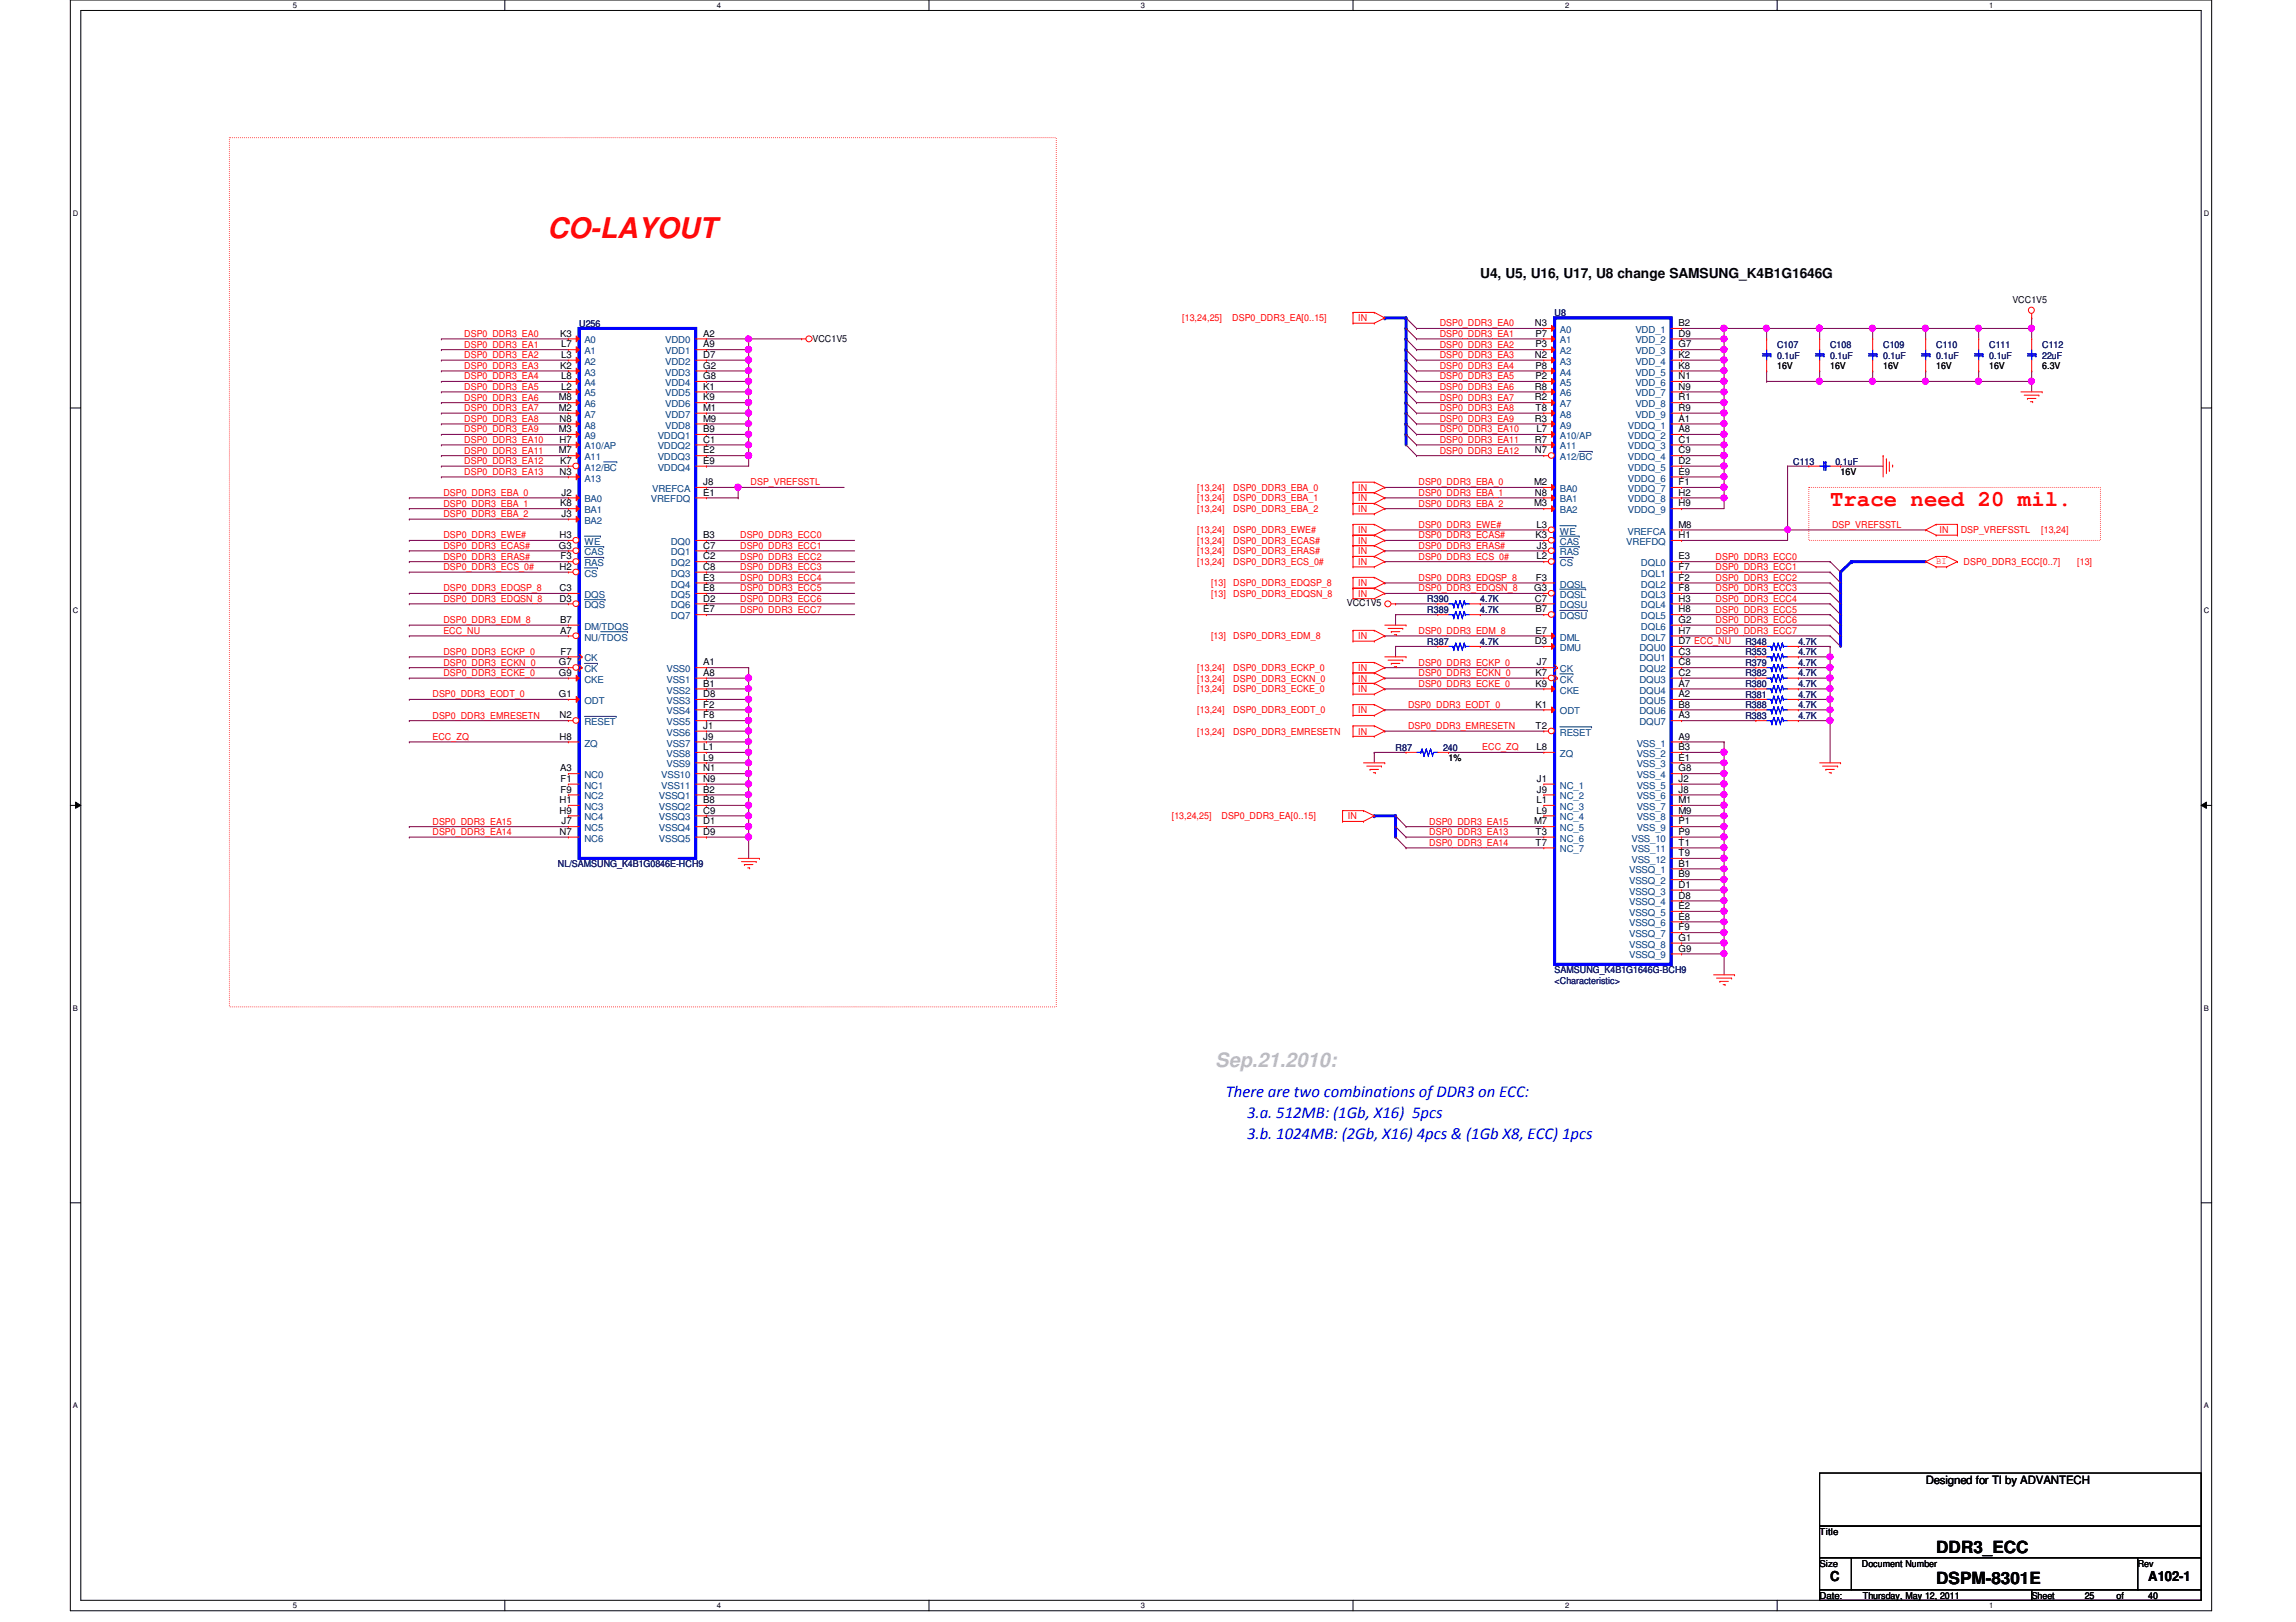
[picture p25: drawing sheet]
<svg xmlns="http://www.w3.org/2000/svg" width="297mm" height="210mm" viewBox="0 0 297 210" stroke-linecap="round" stroke-linejoin="round" font-family="sans-serif">
<defs><g id="words">
<text font-size="3.7" fill="#f00" x="70.8" y="30.8">CO-LAYOUT</text>
<text font-size="2.9" fill="#f00" x="236.8" y="65.5">Trace need 20 mil.</text>
<text font-size="2.6" fill="#c0c0c0" x="157.2" y="138.1">Sep.21.2010:</text>
<g font-size="2.2" fill="#00f">
<text x="158.6" y="141.9">There are two combinations of DDR3 on ECC:</text>
<text x="161.3" y="144.7">3.a. 512MB: (1Gb, X16) 5pcs</text>
<text x="161.3" y="147.4">3.b. 1024MB: (2Gb, X16) 4pcs &amp; (1Gb X8, ECC) 1pcs</text>
</g>
<g font-size="2.2">
<text x="250.5" y="200.9">DDR3_ECC</text>
<text x="250.5" y="205">DSPM-8301E</text>
</g>
<g font-size="1.8">
<text x="191.5" y="35.9">U4, U5, U16, U17, U8 change SAMSUNG_K4B1G1646G</text>
<text x="236.8" y="204.6">C</text>
<text x="277.9" y="204.6">A102-1</text>
</g>
<text font-size="1.5" x="249.1" y="192">Designed for TI by ADVANTECH</text>
<g font-size="1.2" fill="#f00">
<text x="152.9" y="41.6">[13,24,25]</text>
<text x="159.4" y="41.6">DSP0_DDR3_EA[0..15]</text>
<text x="175.7" y="41.6">IN</text>
<text x="60.1" y="43.6">DSP0_DDR3_EA0</text>
<text x="60.1" y="45">DSP0_DDR3_EA1</text>
<text x="60.1" y="46.4">DSP0_DDR3_EA2</text>
<text x="60.1" y="47.8">DSP0_DDR3_EA3</text>
<text x="186.3" y="42.2">DSP0_DDR3_EA0</text>
<text x="186.3" y="43.6">DSP0_DDR3_EA1</text>
<text x="186.3" y="45">DSP0_DDR3_EA2</text>
<text x="186.3" y="46.4">DSP0_DDR3_EA3</text>
<text x="186.3" y="47.8">DSP0_DDR3_EA4</text>
<text x="60.1" y="49.1">DSP0_DDR3_EA4</text>
<text x="60.1" y="50.5">DSP0_DDR3_EA5</text>
<text x="60.1" y="51.9">DSP0_DDR3_EA6</text>
<text x="60.1" y="53.2">DSP0_DDR3_EA7</text>
<text x="186.3" y="49.1">DSP0_DDR3_EA5</text>
<text x="186.3" y="50.5">DSP0_DDR3_EA6</text>
<text x="186.3" y="51.9">DSP0_DDR3_EA7</text>
<text x="186.3" y="53.2">DSP0_DDR3_EA8</text>
<text x="60.1" y="54.6">DSP0_DDR3_EA8</text>
<text x="60.1" y="56">DSP0_DDR3_EA9</text>
<text x="60.1" y="57.3">DSP0_DDR3_EA10</text>
<text x="60.1" y="58.7">DSP0_DDR3_EA11</text>
<text x="186.3" y="54.6">DSP0_DDR3_EA9</text>
<text x="186.3" y="56">DSP0_DDR3_EA10</text>
<text x="186.3" y="57.3">DSP0_DDR3_EA11</text>
<text x="186.3" y="58.7">DSP0_DDR3_EA12</text>
<text x="57.4" y="64.2">DSP0_DDR3_EBA_0</text>
<text x="57.4" y="65.6">DSP0_DDR3_EBA_1</text>
<text x="60.1" y="60.1">DSP0_DDR3_EA12</text>
<text x="60.1" y="61.5">DSP0_DDR3_EA13</text>
<text x="97.1" y="62.8">DSP_VREFSSTL</text>
<text x="154.9" y="63.5">[13,24]</text>
<text x="154.9" y="64.9">[13,24]</text>
<text x="159.6" y="63.5">DSP0_DDR3_EBA_0</text>
<text x="159.6" y="64.9">DSP0_DDR3_EBA_1</text>
<text x="175.7" y="63.5">IN</text>
<text x="175.7" y="64.9">IN</text>
<text x="183.5" y="62.8">DSP0_DDR3_EBA_0</text>
<text x="183.5" y="64.2">DSP0_DDR3_EBA_1</text>
<text x="183.5" y="65.6">DSP0_DDR3_EBA_2</text>
<text x="57.4" y="66.9">DSP0_DDR3_EBA_2</text>
<text x="57.4" y="69.7">DSP0_DDR3_EWE#</text>
<text x="57.4" y="71">DSP0_DDR3_ECAS#</text>
<text x="95.8" y="69.7">DSP0_DDR3_ECC0</text>
<text x="95.8" y="71">DSP0_DDR3_ECC1</text>
<text x="154.9" y="66.3">[13,24]</text>
<text x="154.9" y="69">[13,24]</text>
<text x="154.9" y="70.4">[13,24]</text>
<text x="154.9" y="71.8">[13,24]</text>
<text x="159.6" y="66.3">DSP0_DDR3_EBA_2</text>
<text x="159.6" y="69">DSP0_DDR3_EWE#</text>
<text x="159.6" y="70.4">DSP0_DDR3_ECAS#</text>
<text x="159.6" y="71.8">DSP0_DDR3_ERAS#</text>
<text x="175.7" y="66.3">IN</text>
<text x="175.7" y="69">IN</text>
<text x="175.7" y="70.4">IN</text>
<text x="175.7" y="71.8">IN</text>
<text x="183.5" y="68.3">DSP0_DDR3_EWE#</text>
<text x="183.5" y="69.7">DSP0_DDR3_ECAS#</text>
<text x="183.5" y="71">DSP0_DDR3_ERAS#</text>
<text x="237" y="68.3">DSP_VREFSSTL</text>
<text x="250.9" y="69">IN</text>
<text x="253.7" y="69">DSP_VREFSSTL</text>
<text x="264.1" y="69">[13,24]</text>
<text x="57.4" y="72.4">DSP0_DDR3_ERAS#</text>
<text x="57.4" y="73.8">DSP0_DDR3_ECS_0#</text>
<text x="57.4" y="76.5">DSP0_DDR3_EDQSP_8</text>
<text x="57.4" y="77.9">DSP0_DDR3_EDQSN_8</text>
<text x="95.8" y="72.4">DSP0_DDR3_ECC2</text>
<text x="95.8" y="73.8">DSP0_DDR3_ECC3</text>
<text x="95.8" y="77.9">DSP0_DDR3_ECC6</text>
<text x="95.8" y="75.2">DSP0_DDR3_ECC4</text>
<text x="95.8" y="76.5">DSP0_DDR3_ECC5</text>
<text x="154.9" y="73.2">[13,24]</text>
<text x="156.7" y="75.9">[13]</text>
<text x="156.7" y="77.3">[13]</text>
<text x="159.6" y="75.9">DSP0_DDR3_EDQSP_8</text>
<text x="159.6" y="77.3">DSP0_DDR3_EDQSN_8</text>
<text x="159.6" y="73.2">DSP0_DDR3_ECS_0#</text>
<text x="175.7" y="75.9">IN</text>
<text x="175.7" y="77.3">IN</text>
<text x="175.7" y="73.2">IN</text>
<text x="183.5" y="75.2">DSP0_DDR3_EDQSP_8</text>
<text x="183.5" y="76.5">DSP0_DDR3_EDQSN_8</text>
<text x="183.5" y="72.4">DSP0_DDR3_ECS_0#</text>
<text x="222" y="72.4">DSP0_DDR3_ECC0</text>
<text x="222" y="73.8">DSP0_DDR3_ECC1</text>
<text x="222" y="75.2">DSP0_DDR3_ECC2</text>
<text x="222" y="76.5">DSP0_DDR3_ECC3</text>
<text x="222" y="77.9">DSP0_DDR3_ECC4</text>
<text x="250.5" y="73">BI</text>
<text x="254" y="73.2">DSP0_DDR3_ECC[0..7]</text>
<text x="268.7" y="73.2">[13]</text>
<text x="57.4" y="80.6">DSP0_DDR3_EDM_8</text>
<text x="57.4" y="82">ECC_NU</text>
<text x="95.8" y="79.3">DSP0_DDR3_ECC7</text>
<text x="156.7" y="82.7">[13]</text>
<text x="159.6" y="82.7">DSP0_DDR3_EDM_8</text>
<text x="175.7" y="82.7">IN</text>
<text x="183.5" y="82">DSP0_DDR3_EDM_8</text>
<text x="222" y="80.6">DSP0_DDR3_ECC6</text>
<text x="222" y="82">DSP0_DDR3_ECC7</text>
<text x="222" y="79.3">DSP0_DDR3_ECC5</text>
<text x="57.4" y="84.8">DSP0_DDR3_ECKP_0</text>
<text x="57.4" y="86.1">DSP0_DDR3_ECKN_0</text>
<text x="57.4" y="87.5">DSP0_DDR3_ECKE_0</text>
<text x="154.9" y="86.9">[13,24]</text>
<text x="154.9" y="88.2">[13,24]</text>
<text x="154.9" y="89.6">[13,24]</text>
<text x="159.6" y="86.9">DSP0_DDR3_ECKP_0</text>
<text x="159.6" y="88.2">DSP0_DDR3_ECKN_0</text>
<text x="159.6" y="89.6">DSP0_DDR3_ECKE_0</text>
<text x="175.7" y="86.9">IN</text>
<text x="175.7" y="88.2">IN</text>
<text x="175.7" y="89.6">IN</text>
<text x="183.5" y="86.1">DSP0_DDR3_ECKP_0</text>
<text x="183.5" y="87.5">DSP0_DDR3_ECKN_0</text>
<text x="183.5" y="88.9">DSP0_DDR3_ECKE_0</text>
<text x="56" y="90.3">DSP0_DDR3_EODT_0</text>
<text x="56" y="93">DSP0_DDR3_EMRESETN</text>
<text x="56" y="95.8">ECC_ZQ</text>
<text x="154.9" y="92.3">[13,24]</text>
<text x="154.9" y="95.1">[13,24]</text>
<text x="159.6" y="92.3">DSP0_DDR3_EODT_0</text>
<text x="159.6" y="95.1">DSP0_DDR3_EMRESETN</text>
<text x="175.7" y="92.3">IN</text>
<text x="175.7" y="95.1">IN</text>
<text x="182.2" y="91.6">DSP0_DDR3_EODT_0</text>
<text x="182.2" y="94.4">DSP0_DDR3_EMRESETN</text>
<text x="191.8" y="97.1">ECC_ZQ</text>
<text x="56" y="106.7">DSP0_DDR3_EA15</text>
<text x="151.6" y="106">[13,24,25]</text>
<text x="158" y="106">DSP0_DDR3_EA[0..15]</text>
<text x="174.4" y="106">IN</text>
<text x="184.9" y="106.7">DSP0_DDR3_EA15</text>
<text x="56" y="108.1">DSP0_DDR3_EA14</text>
<text x="184.9" y="109.5">DSP0_DDR3_EA14</text>
<text x="184.9" y="108.1">DSP0_DDR3_EA13</text>
</g>
<g font-size="1.2" fill="#000080">
<text x="201.1" y="40.9">U8</text>
<text x="74.9" y="42.3">U256</text>
<text x="229.9" y="45">C107</text>
<text x="229.9" y="46.4">0.1uF</text>
<text x="236.8" y="45">C108</text>
<text x="236.8" y="46.4">0.1uF</text>
<text x="243.6" y="45">C109</text>
<text x="243.6" y="46.4">0.1uF</text>
<text x="250.5" y="45">C110</text>
<text x="250.5" y="46.4">0.1uF</text>
<text x="257.3" y="45">C111</text>
<text x="257.3" y="46.4">0.1uF</text>
<text x="264.2" y="45">C112</text>
<text x="264.2" y="46.4">22uF</text>
<text x="232" y="60.1">C113</text>
<text x="237.4" y="60.1">0.1uF</text>
<text x="184.7" y="77.9">R390</text>
<text x="191.5" y="77.9">4.7K</text>
<text x="184.7" y="83.4">R387</text>
<text x="184.7" y="79.3">R389</text>
<text x="191.5" y="83.4">4.7K</text>
<text x="191.5" y="79.3">4.7K</text>
<text x="225.8" y="83.4">R348</text>
<text x="232.7" y="83.4">4.7K</text>
<text x="225.8" y="86.1">R379</text>
<text x="225.8" y="87.5">R382</text>
<text x="225.8" y="84.8">R353</text>
<text x="225.8" y="88.9">R380</text>
<text x="232.7" y="86.1">4.7K</text>
<text x="232.7" y="87.5">4.7K</text>
<text x="232.7" y="84.8">4.7K</text>
<text x="232.7" y="88.9">4.7K</text>
<text x="225.8" y="90.3">R381</text>
<text x="225.8" y="93">R383</text>
<text x="225.8" y="91.7">R388</text>
<text x="232.7" y="90.3">4.7K</text>
<text x="232.7" y="93">4.7K</text>
<text x="232.7" y="91.7">4.7K</text>
<text x="180.5" y="97.2">R87</text>
<text x="186.7" y="97.2">240</text>
<text x="72.2" y="112.2">NL/SAMSUNG_K4B1G0846E-HCH9</text>
<text x="201.1" y="125.9">SAMSUNG_K4B1G1646G-BCH9</text>
<text x="201.1" y="127.3">&lt;Characteristic&gt;</text>
</g>
<g font-size="1.2">
<text x="260.3" y="39.2">VCC1V5</text>
<text x="72.5" y="43.6">K3</text>
<text x="72.5" y="47.7">K2</text>
<text x="72.6" y="45">L7</text>
<text x="72.6" y="46.3">L3</text>
<text x="91" y="43.6">A2</text>
<text x="91" y="45">A9</text>
<text x="91" y="46.3">D7</text>
<text x="91" y="47.7">G2</text>
<text x="105.1" y="44.2">VCC1V5</text>
<text x="198.6" y="42.2">N3</text>
<text x="198.6" y="46.3">N2</text>
<text x="198.7" y="43.6">P7</text>
<text x="198.7" y="45">P3</text>
<text x="198.7" y="47.7">P8</text>
<text x="217.2" y="42.2">B2</text>
<text x="217.2" y="43.6">D9</text>
<text x="217.2" y="45">G7</text>
<text x="217.2" y="46.3">K2</text>
<text x="217.2" y="47.7">K8</text>
<text x="229.9" y="47.8">16V</text>
<text x="236.8" y="47.8">16V</text>
<text x="243.6" y="47.8">16V</text>
<text x="250.5" y="47.8">16V</text>
<text x="257.3" y="47.8">16V</text>
<text x="264.2" y="47.8">6.3V</text>
<text x="72.3" y="51.8">M8</text>
<text x="72.3" y="53.2">M2</text>
<text x="72.6" y="49.1">L8</text>
<text x="72.6" y="50.4">L2</text>
<text x="91" y="49.1">G8</text>
<text x="91" y="50.4">K1</text>
<text x="91" y="51.8">K9</text>
<text x="91" y="53.2">M1</text>
<text x="198.6" y="50.4">R8</text>
<text x="198.6" y="51.8">R2</text>
<text x="198.7" y="49.1">P2</text>
<text x="198.7" y="53.2">T8</text>
<text x="217.2" y="49.1">N1</text>
<text x="217.2" y="50.4">N9</text>
<text x="217.2" y="51.8">R1</text>
<text x="217.2" y="53.2">R9</text>
<text x="72.3" y="55.9">M3</text>
<text x="72.3" y="58.7">M7</text>
<text x="72.4" y="54.6">N8</text>
<text x="72.4" y="57.3">H7</text>
<text x="91" y="54.6">M9</text>
<text x="91" y="55.9">B9</text>
<text x="91" y="57.3">C1</text>
<text x="91" y="58.7">E2</text>
<text x="198.6" y="54.6">R3</text>
<text x="198.6" y="57.3">R7</text>
<text x="198.6" y="58.7">N7</text>
<text x="198.8" y="55.9">L7</text>
<text x="217.2" y="54.6">A1</text>
<text x="217.2" y="55.9">A8</text>
<text x="217.2" y="57.3">C1</text>
<text x="217.2" y="58.7">C9</text>
<text x="72.4" y="61.4">N3</text>
<text x="72.5" y="60">K7</text>
<text x="72.5" y="65.5">K8</text>
<text x="72.6" y="64.1">J2</text>
<text x="91" y="60">E9</text>
<text x="91" y="62.8">J8</text>
<text x="91" y="64.1">E1</text>
<text x="198.5" y="62.8">M2</text>
<text x="198.5" y="65.5">M3</text>
<text x="198.6" y="64.1">N8</text>
<text x="217.2" y="60">D2</text>
<text x="217.2" y="61.4">E9</text>
<text x="217.2" y="62.8">F1</text>
<text x="217.2" y="64.1">H2</text>
<text x="217.2" y="65.5">H9</text>
<text x="238.1" y="61.5">16V</text>
<text x="72.3" y="71">G3</text>
<text x="72.4" y="69.6">H3</text>
<text x="72.6" y="66.9">J3</text>
<text x="91" y="69.6">B3</text>
<text x="91" y="71">C7</text>
<text x="198.7" y="69.6">K3</text>
<text x="198.8" y="68.3">L3</text>
<text x="198.8" y="71">J3</text>
<text x="217.2" y="68.3">M8</text>
<text x="217.2" y="69.6">H1</text>
<text x="72.4" y="73.7">H2</text>
<text x="72.4" y="76.5">C3</text>
<text x="72.4" y="77.9">D3</text>
<text x="72.5" y="72.4">F3</text>
<text x="91" y="72.4">C2</text>
<text x="91" y="73.7">C8</text>
<text x="91" y="75.1">E3</text>
<text x="91" y="76.5">E8</text>
<text x="91" y="77.9">D2</text>
<text x="198.5" y="76.5">G3</text>
<text x="198.6" y="77.9">C7</text>
<text x="198.7" y="75.1">F3</text>
<text x="198.8" y="72.4">L2</text>
<text x="217.2" y="72.4">E3</text>
<text x="217.2" y="73.7">F7</text>
<text x="217.2" y="75.1">F2</text>
<text x="217.2" y="76.5">F8</text>
<text x="217.2" y="77.9">H3</text>
<text x="72.5" y="80.6">B7</text>
<text x="72.5" y="82">A7</text>
<text x="91" y="79.2">E7</text>
<text x="174.2" y="78.5">VCC1V5</text>
<text x="198.6" y="83.4">D3</text>
<text x="198.7" y="79.2">B7</text>
<text x="198.7" y="82">E7</text>
<text x="217.2" y="79.2">H8</text>
<text x="217.2" y="80.6">G2</text>
<text x="217.2" y="82">H7</text>
<text x="217.2" y="83.4">D7 ECC_NU</text>
<text x="72.3" y="86.1">G7</text>
<text x="72.3" y="87.5">G9</text>
<text x="72.5" y="84.7">F7</text>
<text x="91" y="86.1">A1</text>
<text x="91" y="87.5">A8</text>
<text x="91" y="88.9">B1</text>
<text x="198.7" y="87.5">K7</text>
<text x="198.7" y="88.9">K9</text>
<text x="198.8" y="86.1">J7</text>
<text x="217.2" y="84.7">C3</text>
<text x="217.2" y="86.1">C8</text>
<text x="217.2" y="87.5">C2</text>
<text x="217.2" y="88.9">A7</text>
<text x="72.3" y="90.2">G1</text>
<text x="72.4" y="93">N2</text>
<text x="72.4" y="95.7">H8</text>
<text x="91" y="90.2">D8</text>
<text x="91" y="91.6">F2</text>
<text x="91" y="93">F8</text>
<text x="91" y="94.3">J1</text>
<text x="91" y="95.7">J9</text>
<text x="198.7" y="91.6">K1</text>
<text x="198.7" y="94.3">T2</text>
<text x="217.2" y="90.2">A2</text>
<text x="217.2" y="91.6">B8</text>
<text x="217.2" y="93">A3</text>
<text x="217.2" y="95.7">A9</text>
<text x="72.5" y="99.8">A3</text>
<text x="72.5" y="101.2">F1</text>
<text x="91" y="97.1">L1</text>
<text x="91" y="98.4">L9</text>
<text x="91" y="99.8">N1</text>
<text x="91" y="101.2">N9</text>
<text x="187.4" y="98.5">1%</text>
<text x="198.8" y="97.1">L8</text>
<text x="198.8" y="101.2">J1</text>
<text x="217.2" y="97.1">B3</text>
<text x="217.2" y="99.8">G8</text>
<text x="217.2" y="101.2">J2</text>
<text x="217.2" y="98.4">E1</text>
<text x="72.4" y="103.9">H1</text>
<text x="72.4" y="105.3">H9</text>
<text x="72.5" y="102.6">F9</text>
<text x="72.6" y="106.7">J7</text>
<text x="91" y="102.6">B2</text>
<text x="91" y="103.9">B8</text>
<text x="91" y="105.3">C9</text>
<text x="91" y="106.7">D1</text>
<text x="198.5" y="106.7">M7</text>
<text x="198.8" y="103.9">L1</text>
<text x="198.8" y="105.3">L9</text>
<text x="198.8" y="102.6">J9</text>
<text x="217.2" y="102.6">J8</text>
<text x="217.2" y="103.9">M1</text>
<text x="217.2" y="105.3">M9</text>
<text x="217.2" y="106.7">P1</text>
<text x="72.4" y="108">N7</text>
<text x="91" y="108">D9</text>
<text x="198.7" y="108">T3</text>
<text x="198.7" y="109.4">T7</text>
<text x="217.2" y="108">P9</text>
<text x="217.2" y="109.4">T1</text>
<text x="217.2" y="110.8">T9</text>
<text x="217.2" y="112.1">B1</text>
<text x="217.2" y="113.5">B9</text>
<text x="217.2" y="114.9">D1</text>
<text x="217.2" y="116.3">D8</text>
<text x="217.2" y="117.6">E2</text>
<text x="217.2" y="119">E8</text>
<text x="217.2" y="120.4">F9</text>
<text x="217.2" y="121.8">G1</text>
<text x="217.2" y="123.1">G9</text>
<text x="235.4" y="198.6">Title</text>
<text x="235.4" y="202.7">Size</text>
<text x="240.9" y="202.7">Document Number</text>
<text x="276.6" y="202.7">Rev</text>
<text x="235.4" y="206.9">Date:</text>
<text x="241" y="206.9">Thursday, May 12, 2011</text>
<text x="262.8" y="206.9">Sheet</text>
<text x="269.7" y="206.9">25</text>
<text x="273.8" y="206.9">of</text>
<text x="277.9" y="206.9">40</text>
</g>
<g font-size="1.2" fill="#004080">
<text x="75.6" y="44.4">A0</text>
<text x="75.6" y="45.8">A1</text>
<text x="75.6" y="47.2">A2</text>
<text x="86.1" y="44.4">VDD0</text>
<text x="86.1" y="45.8">VDD1</text>
<text x="86.1" y="47.2">VDD2</text>
<text x="201.8" y="43.1">A0</text>
<text x="201.8" y="44.4">A1</text>
<text x="201.8" y="45.8">A2</text>
<text x="201.8" y="47.2">A3</text>
<text x="211.6" y="43.1">VDD_1</text>
<text x="211.6" y="44.4">VDD_2</text>
<text x="211.6" y="45.8">VDD_3</text>
<text x="211.6" y="47.2">VDD_4</text>
<text x="75.6" y="48.6">A3</text>
<text x="75.6" y="50">A4</text>
<text x="75.6" y="51.3">A5</text>
<text x="75.6" y="52.7">A6</text>
<text x="86.1" y="48.6">VDD3</text>
<text x="86.1" y="50">VDD4</text>
<text x="86.1" y="51.3">VDD5</text>
<text x="86.1" y="52.7">VDD6</text>
<text x="201.8" y="48.6">A4</text>
<text x="201.8" y="50">A5</text>
<text x="201.8" y="51.3">A6</text>
<text x="201.8" y="52.7">A7</text>
<text x="211.6" y="48.6">VDD_5</text>
<text x="211.6" y="50">VDD_6</text>
<text x="211.6" y="51.3">VDD_7</text>
<text x="211.6" y="52.7">VDD_8</text>
<text x="75.6" y="54.1">A7</text>
<text x="75.6" y="55.5">A8</text>
<text x="75.6" y="56.8">A9</text>
<text x="75.6" y="58.2">A10/AP</text>
<text x="75.6" y="59.6">A11</text>
<text x="85.1" y="56.8">VDDQ1</text>
<text x="85.1" y="58.2">VDDQ2</text>
<text x="85.1" y="59.6">VDDQ3</text>
<text x="86.1" y="54.1">VDD7</text>
<text x="86.1" y="55.5">VDD8</text>
<text x="201.8" y="54.1">A8</text>
<text x="201.8" y="55.5">A9</text>
<text x="201.8" y="56.8">A10/AP</text>
<text x="201.8" y="58.2">A11</text>
<text x="201.8" y="59.6">A12/BC</text>
<text x="210.6" y="55.5">VDDQ_1</text>
<text x="210.6" y="56.8">VDDQ_2</text>
<text x="210.6" y="58.2">VDDQ_3</text>
<text x="210.6" y="59.6">VDDQ_4</text>
<text x="211.6" y="54.1">VDD_9</text>
<text x="75.6" y="60.9">A12/BC</text>
<text x="75.6" y="65">BA0</text>
<text x="75.6" y="62.3">A13</text>
<text x="84.2" y="65">VREFDQ</text>
<text x="84.4" y="63.7">VREFCA</text>
<text x="85.1" y="60.9">VDDQ4</text>
<text x="201.8" y="63.7">BA0</text>
<text x="201.8" y="65">BA1</text>
<text x="210.6" y="60.9">VDDQ_5</text>
<text x="210.6" y="62.3">VDDQ_6</text>
<text x="210.6" y="63.7">VDDQ_7</text>
<text x="210.6" y="65">VDDQ_8</text>
<text x="75.6" y="66.4">BA1</text>
<text x="75.6" y="67.8">BA2</text>
<text x="75.6" y="70.5">WE</text>
<text x="75.6" y="71.9">CAS</text>
<text x="86.8" y="70.5">DQ0</text>
<text x="86.8" y="71.9">DQ1</text>
<text x="201.8" y="66.4">BA2</text>
<text x="201.8" y="69.2">WE</text>
<text x="201.8" y="70.5">CAS</text>
<text x="201.8" y="71.9">RAS</text>
<text x="210.4" y="70.5">VREFDQ</text>
<text x="210.6" y="69.2">VREFCA</text>
<text x="210.6" y="66.4">VDDQ_9</text>
<text x="75.6" y="73.3">RAS</text>
<text x="75.6" y="74.6">CS</text>
<text x="75.6" y="77.4">DQS</text>
<text x="86.8" y="73.3">DQ2</text>
<text x="86.8" y="74.6">DQ3</text>
<text x="86.8" y="76">DQ4</text>
<text x="86.8" y="77.4">DQ5</text>
<text x="201.8" y="73.3">CS</text>
<text x="201.8" y="76">DQSL</text>
<text x="201.8" y="77.4">DQSL</text>
<text x="212.3" y="73.3">DQL0</text>
<text x="212.3" y="74.6">DQL1</text>
<text x="212.3" y="76">DQL2</text>
<text x="212.3" y="77.4">DQL3</text>
<text x="75.6" y="78.7">DQS</text>
<text x="75.6" y="81.5">DM/TDQS</text>
<text x="75.6" y="82.9">NU/TDOS</text>
<text x="86.8" y="78.7">DQ6</text>
<text x="86.8" y="80.1">DQ7</text>
<text x="201.8" y="78.7">DQSU</text>
<text x="201.8" y="80.1">DQSU</text>
<text x="201.8" y="82.9">DML</text>
<text x="212.3" y="78.7">DQL4</text>
<text x="212.3" y="80.1">DQL5</text>
<text x="212.3" y="81.5">DQL6</text>
<text x="212.3" y="82.9">DQL7</text>
<text x="75.6" y="85.6">CK</text>
<text x="75.6" y="87">CK</text>
<text x="75.6" y="88.3">CKE</text>
<text x="86.2" y="87">VSS0</text>
<text x="86.2" y="88.3">VSS1</text>
<text x="86.2" y="89.7">VSS2</text>
<text x="201.8" y="84.2">DMU</text>
<text x="201.8" y="87">CK</text>
<text x="201.8" y="88.3">CK</text>
<text x="201.8" y="89.7">CKE</text>
<text x="212.1" y="84.2">DQU0</text>
<text x="212.1" y="85.6">DQU1</text>
<text x="212.1" y="87">DQU2</text>
<text x="212.1" y="88.3">DQU3</text>
<text x="212.1" y="89.7">DQU4</text>
<text x="75.6" y="91.1">ODT</text>
<text x="75.6" y="93.9">RESET</text>
<text x="86.2" y="91.1">VSS3</text>
<text x="86.2" y="92.5">VSS4</text>
<text x="86.2" y="93.9">VSS5</text>
<text x="86.2" y="95.2">VSS6</text>
<text x="201.8" y="92.5">ODT</text>
<text x="201.8" y="95.2">RESET</text>
<text x="212.1" y="91.1">DQU5</text>
<text x="212.1" y="92.5">DQU6</text>
<text x="212.1" y="93.9">DQU7</text>
<text x="75.6" y="96.6">ZQ</text>
<text x="75.6" y="100.7">NC0</text>
<text x="85.6" y="100.7">VSS10</text>
<text x="86.2" y="96.6">VSS7</text>
<text x="86.2" y="98">VSS8</text>
<text x="86.2" y="99.3">VSS9</text>
<text x="201.8" y="98">ZQ</text>
<text x="211.7" y="96.6">VSS_1</text>
<text x="211.7" y="98">VSS_2</text>
<text x="211.7" y="100.7">VSS_4</text>
<text x="211.7" y="99.3">VSS_3</text>
<text x="75.6" y="102.1">NC1</text>
<text x="75.6" y="103.5">NC2</text>
<text x="75.6" y="104.8">NC3</text>
<text x="75.6" y="106.2">NC4</text>
<text x="75.6" y="107.6">NC5</text>
<text x="85.3" y="103.5">VSSQ1</text>
<text x="85.3" y="104.8">VSSQ2</text>
<text x="85.3" y="106.2">VSSQ3</text>
<text x="85.3" y="107.6">VSSQ4</text>
<text x="85.6" y="102.1">VSS11</text>
<text x="201.8" y="102.1">NC_1</text>
<text x="201.8" y="103.5">NC_2</text>
<text x="201.8" y="104.8">NC_3</text>
<text x="201.8" y="106.2">NC_4</text>
<text x="201.8" y="107.6">NC_5</text>
<text x="211.7" y="102.1">VSS_5</text>
<text x="211.7" y="103.5">VSS_6</text>
<text x="211.7" y="104.8">VSS_7</text>
<text x="211.7" y="106.2">VSS_8</text>
<text x="211.7" y="107.6">VSS_9</text>
<text x="75.6" y="108.9">NC6</text>
<text x="85.3" y="108.9">VSSQ5</text>
<text x="201.8" y="108.9">NC_6</text>
<text x="201.8" y="110.3">NC_7</text>
<text x="210.8" y="113">VSSQ_1</text>
<text x="211.1" y="108.9">VSS_10</text>
<text x="211.1" y="110.3">VSS_11</text>
<text x="211.1" y="111.7">VSS_12</text>
<text x="210.8" y="114.4">VSSQ_2</text>
<text x="210.8" y="115.8">VSSQ_3</text>
<text x="210.8" y="117.2">VSSQ_4</text>
<text x="210.8" y="118.5">VSSQ_5</text>
<text x="210.8" y="119.9">VSSQ_6</text>
<text x="210.8" y="121.3">VSSQ_7</text>
<text x="210.8" y="122.6">VSSQ_8</text>
<text x="210.8" y="124">VSSQ_9</text>
</g>
<g font-size="1">
<text x="37.9" y="1">5</text>
<text x="92.7" y="1">4</text>
<text x="147.6" y="1">3</text>
<text x="202.5" y="1">2</text>
<text x="257.3" y="1">1</text>
<text x="9.4" y="27.9">D</text>
<text x="285.1" y="27.9">D</text>
<text x="9.4" y="79.4">C</text>
<text x="285.1" y="79.4">C</text>
<text x="9.4" y="130.8">B</text>
<text x="285.1" y="130.8">B</text>
<text x="9.4" y="182.2">A</text>
<text x="285.1" y="182.2">A</text>
<text x="37.9" y="208.1">5</text>
<text x="92.7" y="208.1">4</text>
<text x="147.6" y="208.1">3</text>
<text x="202.5" y="208.1">2</text>
<text x="257.3" y="208.1">1</text>
</g>
</g></defs>
<path d="M9.1 0h277v208.4h-277zM10.5 1.4h274.3v205.7h-274.3z" fill="none" stroke="#000" stroke-width=".13"/>
<g fill="#fff">
<path d="M37.9 .1h.5v1.1h-.5z"/>
<path d="M37.9 207.2h.5v1.1h-.5z"/>
</g>
<path d="M65.3 0v1.4M65.3 207.1v1.3" fill="none" stroke="#000" stroke-width=".13"/>
<g fill="#fff">
<path d="M92.7 .1h.6v1.1h-.6z"/>
<path d="M92.7 207.2h.6v1.1h-.6z"/>
</g>
<path d="M120.2 0v1.4M120.2 207.1v1.3" fill="none" stroke="#000" stroke-width=".13"/>
<g fill="#fff">
<path d="M147.6 .1h.6v1.1h-.6z"/>
<path d="M147.6 207.2h.6v1.1h-.6z"/>
</g>
<path d="M175 0v1.4M175 207.1v1.3" fill="none" stroke="#000" stroke-width=".13"/>
<g fill="#fff">
<path d="M202.5 .1h.5v1.1h-.5z"/>
<path d="M202.5 207.2h.5v1.1h-.5z"/>
</g>
<path d="M229.9 0v1.4M229.9 207.1v1.3" fill="none" stroke="#000" stroke-width=".13"/>
<g fill="#fff">
<path d="M257.3 .1h.6v1.1h-.6z"/>
<path d="M257.3 207.2h.6v1.1h-.6z"/>
<path d="M9.4 27.1h.8v1.1h-.8z"/>
<path d="M285.1 27.1h.7v1.1h-.7z"/>
<path d="M9.4 78.5h.8v1.1h-.8z"/>
<path d="M285.1 78.5h.7v1.1h-.7z"/>
</g>
<path d="M9.1 52.8h1.4M284.8 52.8h1.3" fill="none" stroke="#000" stroke-width=".13"/>
<g fill="#fff">
<path d="M9.4 129.9h.7v1.1h-.7z"/>
<path d="M285.1 129.9h.6v1.1h-.6z"/>
</g>
<path d="M9.1 104.2h1.4M9.8 103.8l.7 .4-.7 .4zM284.8 104.2l.6-.4v.8zM284.8 104.2h1.3" fill="none" stroke="#000" stroke-width=".13"/>
<path d="M9.8 103.8l.7 .4-.7 .4zM284.8 104.2l.6-.4v.8z" fill="#000"/>
<g fill="#fff">
<path d="M9.4 181.4h.7v1.1h-.7z"/>
<path d="M285.1 181.4h.6v1.1h-.6z"/>
</g>
<path d="M9.1 155.7h1.4M284.8 155.7h1.3" fill="none" stroke="#000" stroke-width=".13"/>
<path d="M29.7 17.8h106.9v112.5h-106.9zM234 63.1h37.7v6.8h-37.7z" fill="none" stroke="#f00" stroke-width=".13" stroke-dasharray="0 .3"/>
<path d="M217.5 69.9h.1M231.3 68.6h.1M231.3 68.6v1.3h-13.8M231.3 68.6h17.8" fill="none" stroke="#800040" stroke-width=".13"/>
<circle cx="231.3" cy="68.5" r=".38" fill="#f0f"/>
<circle cx="231.3" cy="68.5" r=".38" fill="none" stroke="#f0f" stroke-width=".13"/>
<path d="M217.5 59h.1M223.1 57.6h.1M223.1 57.6v1.4h-5.6" fill="none" stroke="#800040" stroke-width=".13"/>
<circle cx="223" cy="58.9" r=".4" fill="#f0f"/>
<circle cx="223" cy="58.9" r=".4" fill="none" stroke="#f0f" stroke-width=".13"/>
<path d="M217.5 42.5h.1M217.5 43.9h.1M217.5 45.3h.1M217.5 42.5h5.6M217.5 43.9h5.6M223.1 42.5h.1M223.1 43.9h.1M223.1 42.5v2.8h-5.6" fill="none" stroke="#800040" stroke-width=".13"/>
<circle cx="223" cy="43.9" r=".39" fill="#f0f"/>
<circle cx="223" cy="43.9" r=".39" fill="none" stroke="#f0f" stroke-width=".13"/>
<path d="M217.5 46.6h.1M223.1 45.3h.1M223.1 45.3v1.3h-5.6" fill="none" stroke="#800040" stroke-width=".13"/>
<circle cx="223" cy="45.2" r=".4" fill="#f0f"/>
<circle cx="223" cy="45.2" r=".4" fill="none" stroke="#f0f" stroke-width=".13"/>
<path d="M217.5 48h.1M223.1 46.6h.1M223.1 46.6v1.4h-5.6" fill="none" stroke="#800040" stroke-width=".13"/>
<circle cx="223" cy="46.6" r=".4" fill="#f0f"/>
<circle cx="223" cy="46.6" r=".4" fill="none" stroke="#f0f" stroke-width=".13"/>
<path d="M217.5 49.4h.1M223.1 48h.1M223.1 48v1.4h-5.6" fill="none" stroke="#800040" stroke-width=".13"/>
<circle cx="223" cy="48" r=".39" fill="#f0f"/>
<circle cx="223" cy="48" r=".39" fill="none" stroke="#f0f" stroke-width=".13"/>
<path d="M217.5 50.7h.1M223.1 49.4h.1M223.1 49.4v1.3h-5.6" fill="none" stroke="#800040" stroke-width=".13"/>
<circle cx="223" cy="49.3" r=".4" fill="#f0f"/>
<circle cx="223" cy="49.3" r=".4" fill="none" stroke="#f0f" stroke-width=".13"/>
<path d="M217.5 52.1h.1M223.1 50.7h.1M223.1 50.7v1.4h-5.6" fill="none" stroke="#800040" stroke-width=".13"/>
<circle cx="223" cy="50.7" r=".39" fill="#f0f"/>
<circle cx="223" cy="50.7" r=".39" fill="none" stroke="#f0f" stroke-width=".13"/>
<path d="M217.5 53.5h.1M223.1 52.1h.1M223.1 52.1v1.4h-5.6" fill="none" stroke="#800040" stroke-width=".13"/>
<circle cx="223" cy="52.1" r=".4" fill="#f0f"/>
<circle cx="223" cy="52.1" r=".4" fill="none" stroke="#f0f" stroke-width=".13"/>
<path d="M217.5 54.9h.1M223.1 53.5h.1M223.1 53.5v1.4h-5.6" fill="none" stroke="#800040" stroke-width=".13"/>
<circle cx="223" cy="53.4" r=".4" fill="#f0f"/>
<circle cx="223" cy="53.4" r=".4" fill="none" stroke="#f0f" stroke-width=".13"/>
<path d="M217.5 56.2h.1M223.1 54.9h.1M223.1 54.9v1.3h-5.6" fill="none" stroke="#800040" stroke-width=".13"/>
<circle cx="223" cy="54.8" r=".39" fill="#f0f"/>
<circle cx="223" cy="54.8" r=".39" fill="none" stroke="#f0f" stroke-width=".13"/>
<path d="M217.5 57.6h.1M217.5 57.6h5.6" fill="none" stroke="#800040" stroke-width=".13"/>
<circle cx="223" cy="57.6" r=".39" fill="#f0f"/>
<circle cx="223" cy="57.6" r=".39" fill="none" stroke="#f0f" stroke-width=".13"/>
<path d="M223.1 42.5h.1M223.1 42.5h5.5" fill="none" stroke="#800040" stroke-width=".13"/>
<circle cx="228.5" cy="42.5" r=".39" fill="#f0f"/>
<circle cx="228.5" cy="42.5" r=".39" fill="none" stroke="#f0f" stroke-width=".13"/>
<circle cx="223" cy="42.5" r=".4" fill="#f0f"/>
<circle cx="223" cy="42.5" r=".4" fill="none" stroke="#f0f" stroke-width=".13"/>
<path d="M217.5 101.5h.1M217.5 101.5h5.6M223.1 101.5h.1M223.1 101.5v1.4" fill="none" stroke="#800040" stroke-width=".13"/>
<circle cx="223" cy="101.4" r=".4" fill="#f0f"/>
<circle cx="223" cy="101.4" r=".4" fill="none" stroke="#f0f" stroke-width=".13"/>
<path d="M217.5 102.9h.1M217.5 102.9h5.6M223.1 102.9h.1M223.1 102.9v1.3M217.5 123.4h.1M217.5 123.4h5.6" fill="none" stroke="#800040" stroke-width=".13"/>
<circle cx="223" cy="102.8" r=".39" fill="#f0f"/>
<circle cx="223" cy="102.8" r=".39" fill="none" stroke="#f0f" stroke-width=".13"/>
<path d="M217.5 104.2h.1M217.5 104.2h5.6M223.1 104.2h.1M223.1 104.2v1.4" fill="none" stroke="#800040" stroke-width=".13"/>
<circle cx="223" cy="104.2" r=".4" fill="#f0f"/>
<circle cx="223" cy="104.2" r=".4" fill="none" stroke="#f0f" stroke-width=".13"/>
<path d="M217.5 105.6h.1M217.5 105.6h5.6M223.1 105.6h.1M223.1 105.6v1.4" fill="none" stroke="#800040" stroke-width=".13"/>
<circle cx="223" cy="105.6" r=".39" fill="#f0f"/>
<circle cx="223" cy="105.6" r=".39" fill="none" stroke="#f0f" stroke-width=".13"/>
<path d="M217.5 107h.1M217.5 107h5.6M223.1 107h.1M223.1 107v1.3" fill="none" stroke="#800040" stroke-width=".13"/>
<circle cx="223" cy="106.9" r=".4" fill="#f0f"/>
<circle cx="223" cy="106.9" r=".4" fill="none" stroke="#f0f" stroke-width=".13"/>
<path d="M217.5 108.3h.1M217.5 108.3h5.6M223.1 108.3h.1M223.1 108.3v1.4" fill="none" stroke="#800040" stroke-width=".13"/>
<circle cx="223" cy="108.3" r=".4" fill="#f0f"/>
<circle cx="223" cy="108.3" r=".4" fill="none" stroke="#f0f" stroke-width=".13"/>
<path d="M217.5 109.7h.1M217.5 111.1h.1M217.5 109.7h5.6M217.5 111.1h5.6M223.1 111.1h.1M223.1 111.1v1.3" fill="none" stroke="#800040" stroke-width=".13"/>
<circle cx="223" cy="111.1" r=".4" fill="#f0f"/>
<circle cx="223" cy="111.1" r=".4" fill="none" stroke="#f0f" stroke-width=".13"/>
<path d="M217.5 112.4h.1M217.5 112.4h5.6M223.1 112.4h.1M223.1 112.4v1.4" fill="none" stroke="#800040" stroke-width=".13"/>
<circle cx="223" cy="112.4" r=".39" fill="#f0f"/>
<circle cx="223" cy="112.4" r=".39" fill="none" stroke="#f0f" stroke-width=".13"/>
<path d="M217.5 113.8h.1M217.5 115.2h.1M217.5 113.8h5.6M217.5 115.2h5.6" fill="none" stroke="#800040" stroke-width=".13"/>
<circle cx="223" cy="115.2" r=".4" fill="#f0f"/>
<circle cx="223" cy="115.2" r=".4" fill="none" stroke="#f0f" stroke-width=".13"/>
<path d="M217.5 116.6h.1M217.5 116.6h5.6" fill="none" stroke="#800040" stroke-width=".13"/>
<circle cx="223" cy="116.5" r=".39" fill="#f0f"/>
<circle cx="223" cy="116.5" r=".39" fill="none" stroke="#f0f" stroke-width=".13"/>
<path d="M217.5 117.9h.1M217.5 117.9h5.6M223.1 116.6h.1M223.1 117.9h.1M223.1 116.6v2.7" fill="none" stroke="#800040" stroke-width=".13"/>
<circle cx="223" cy="117.9" r=".4" fill="#f0f"/>
<circle cx="223" cy="117.9" r=".4" fill="none" stroke="#f0f" stroke-width=".13"/>
<path d="M217.5 119.3h.1M217.5 119.3h5.6M223.1 119.3h.1M223.1 119.3v1.4" fill="none" stroke="#800040" stroke-width=".13"/>
<circle cx="223" cy="119.3" r=".39" fill="#f0f"/>
<circle cx="223" cy="119.3" r=".39" fill="none" stroke="#f0f" stroke-width=".13"/>
<path d="M217.5 120.7h.1M217.5 122h.1M217.5 120.7h5.6M217.5 122h5.6M223.1 122h.1M223.1 122v1.4" fill="none" stroke="#800040" stroke-width=".13"/>
<circle cx="223" cy="122" r=".4" fill="#f0f"/>
<circle cx="223" cy="122" r=".4" fill="none" stroke="#f0f" stroke-width=".13"/>
<path d="M223.1 123.4h.1M223.1 123.4v2.8" fill="none" stroke="#800040" stroke-width=".13"/>
<circle cx="223" cy="123.4" r=".39" fill="#f0f"/>
<circle cx="223" cy="123.4" r=".39" fill="none" stroke="#f0f" stroke-width=".13"/>
<path d="M223.1 56.2h.1M223.1 56.2v1.4" fill="none" stroke="#800040" stroke-width=".13"/>
<circle cx="223" cy="56.2" r=".4" fill="#f0f"/>
<circle cx="223" cy="56.2" r=".4" fill="none" stroke="#f0f" stroke-width=".13"/>
<path d="M223.1 109.7h.1M223.1 109.7v1.4" fill="none" stroke="#800040" stroke-width=".13"/>
<circle cx="223" cy="109.7" r=".39" fill="#f0f"/>
<circle cx="223" cy="109.7" r=".39" fill="none" stroke="#f0f" stroke-width=".13"/>
<path d="M223.1 120.7h.1M223.1 120.7v1.3" fill="none" stroke="#800040" stroke-width=".13"/>
<circle cx="223" cy="120.7" r=".4" fill="#f0f"/>
<circle cx="223" cy="120.7" r=".4" fill="none" stroke="#f0f" stroke-width=".13"/>
<path d="M223.1 115.2h.1M223.1 113.8h.1M223.1 113.8v2.8" fill="none" stroke="#800040" stroke-width=".13"/>
<circle cx="223" cy="113.8" r=".4" fill="#f0f"/>
<circle cx="223" cy="113.8" r=".4" fill="none" stroke="#f0f" stroke-width=".13"/>
<path d="M235.4 42.5h.1M235.4 42.5v1.4" fill="none" stroke="#800040" stroke-width=".13"/>
<circle cx="235.4" cy="42.5" r=".39" fill="#f0f"/>
<circle cx="235.4" cy="42.5" r=".39" fill="none" stroke="#f0f" stroke-width=".13"/>
<path d="M235.4 42.5h.1M235.4 42.5h6.9" fill="none" stroke="#800040" stroke-width=".13"/>
<circle cx="235.4" cy="42.5" r=".39" fill="#f0f"/>
<circle cx="235.4" cy="42.5" r=".39" fill="none" stroke="#f0f" stroke-width=".13"/>
<path d="M256 42.5h.1M256 42.5h6.8" fill="none" stroke="#800040" stroke-width=".13"/>
<circle cx="262.8" cy="42.5" r=".39" fill="#f0f"/>
<circle cx="262.8" cy="42.5" r=".39" fill="none" stroke="#f0f" stroke-width=".13"/>
<circle cx="255.9" cy="42.5" r=".39" fill="#f0f"/>
<circle cx="255.9" cy="42.5" r=".39" fill="none" stroke="#f0f" stroke-width=".13"/>
<path d="M242.3 49.4h.1M242.3 49.4h6.8M262.8 42.5h.1M262.8 42.5v1.4" fill="none" stroke="#800040" stroke-width=".13"/>
<circle cx="242.2" cy="49.3" r=".39" fill="#f0f"/>
<circle cx="242.2" cy="49.3" r=".39" fill="none" stroke="#f0f" stroke-width=".13"/>
<path d="M242.3 42.5h.1M242.3 42.5h6.8" fill="none" stroke="#800040" stroke-width=".13"/>
<circle cx="242.2" cy="42.5" r=".39" fill="#f0f"/>
<circle cx="242.2" cy="42.5" r=".39" fill="none" stroke="#f0f" stroke-width=".13"/>
<path d="M228.6 48h.1M228.6 49.4h.1M228.6 48v1.4M228.6 49.4h6.8M256 48h.1M256 48v1.4M262.8 49.4h.1M262.8 41.1h.1M262.8 41.1v1.4M262.8 49.4v1.3" fill="none" stroke="#800040" stroke-width=".13"/>
<circle cx="255.9" cy="49.3" r=".39" fill="#f0f"/>
<circle cx="255.9" cy="49.3" r=".39" fill="none" stroke="#f0f" stroke-width=".13"/>
<path d="M235.4 48h.1M235.4 49.4h.1M235.4 48v1.4M235.4 49.4h6.9" fill="none" stroke="#800040" stroke-width=".13"/>
<circle cx="235.4" cy="49.3" r=".39" fill="#f0f"/>
<circle cx="235.4" cy="49.3" r=".39" fill="none" stroke="#f0f" stroke-width=".13"/>
<path d="M242.3 48h.1M242.3 48v1.4M249.1 49.4h.1M249.1 49.4h6.9" fill="none" stroke="#800040" stroke-width=".13"/>
<circle cx="249.1" cy="49.3" r=".39" fill="#f0f"/>
<circle cx="249.1" cy="49.3" r=".39" fill="none" stroke="#f0f" stroke-width=".13"/>
<path d="M228.6 42.5h.1M228.6 42.5v1.4M228.6 42.5h6.8M242.3 42.5h.1M242.3 42.5v1.4M249.1 48h.1M249.1 42.5h.1M249.1 42.5v1.4M249.1 48v1.4M249.1 42.5h6.9M256 42.5h.1M256 42.5v1.4" fill="none" stroke="#800040" stroke-width=".13"/>
<circle cx="249.1" cy="42.5" r=".39" fill="#f0f"/>
<circle cx="249.1" cy="42.5" r=".39" fill="none" stroke="#f0f" stroke-width=".13"/>
<g fill="none" stroke="#800040" stroke-width=".13">
<path d="M217.5 68.6h.1M217.5 72.7h.1M217.5 74h.1M217.5 75.4h.1M217.5 76.8h.1M217.5 78.1h.1M217.5 79.5h.1M217.5 68.6h13.8M217.5 72.7h19.3M217.5 74h19.3M217.5 75.4h19.3M217.5 76.8h19.3"/>
<path d="M217.5 78.1h19.3M217.5 79.5h19.3M231.3 60.3h.1M231.3 60.3h2.7M238.1 60.3h.1M238.1 60.3h5.5M217.5 80.9h.1M217.5 82.3h.1M217.5 80.9h19.3M217.5 82.3h19.3"/>
</g>
<path d="M238.1 82.3v1.4" fill="none" stroke="#00f" stroke-width=".38"/>
<circle cx="238.1" cy="82.3" r=".19" fill="#00f"/>
<path d="M238.1 79.5v1.4" fill="none" stroke="#00f" stroke-width=".38"/>
<circle cx="238.1" cy="79.5" r=".19" fill="#00f"/>
<path d="M238.1 75.4v1.4" fill="none" stroke="#00f" stroke-width=".38"/>
<circle cx="238.1" cy="75.4" r=".19" fill="#00f"/>
<path d="M238.1 74v1.4" fill="none" stroke="#00f" stroke-width=".38"/>
<circle cx="238.1" cy="74" r=".19" fill="#00f"/>
<path d="M238.1 78.1v1.4" fill="none" stroke="#00f" stroke-width=".38"/>
<circle cx="238.1" cy="78.1" r=".19" fill="#00f"/>
<path d="M238.1 76.8v1.3" fill="none" stroke="#00f" stroke-width=".38"/>
<circle cx="238.1" cy="76.8" r=".19" fill="#00f"/>
<path d="M238.1 80.9v1.4" fill="none" stroke="#00f" stroke-width=".38"/>
<circle cx="238.1" cy="80.9" r=".19" fill="#00f"/>
<path d="M239.5 72.7l-1.4 1.3" fill="none" stroke="#00f" stroke-width=".38"/>
<circle cx="239.5" cy="72.7" r=".19" fill="#00f"/>
<path d="M239.5 72.7h9.6" fill="none" stroke="#00f" stroke-width=".38"/>
<circle cx="239.5" cy="72.7" r=".19" fill="#00f"/>
<path d="M256 49.4h.1M256 49.4h6.8M231.3 60.3h.1M231.3 60.3v8.3" fill="none" stroke="#800040" stroke-width=".13"/>
<circle cx="262.8" cy="49.3" r=".39" fill="#f0f"/>
<circle cx="262.8" cy="49.3" r=".39" fill="none" stroke="#f0f" stroke-width=".13"/>
<g fill="none" stroke="#800040" stroke-width=".13">
<path d="M262.8 48h.1M262.8 48v1.4M179.2 75.4h.1M179.2 76.8h.1M179.2 75.4h20.5M179.2 76.8h20.5M217.5 65.8h.1M217.5 60.3h.1M217.5 60.3h5.6M223.1 64.4h.1M223.1 64.4v1.4h-5.6M177.8 97.4h.1"/>
<path d="M177.8 97.4h4.1M177.8 97.4v1.3M179.2 91.9h.1M179.2 94.6h.1M179.2 86.4h.1M179.2 87.8h.1M179.2 89.2h.1M179.2 82.3h.1M179.2 91.9h20.5M179.2 94.6h20.5M179.2 86.4h20.5M179.2 87.8h20.5"/>
<path d="M179.2 89.2h20.5M179.2 82.3h20.5M187.4 97.4h.1M187.4 97.4h12.3"/>
</g>
<circle cx="223" cy="60.3" r=".4" fill="#f0f"/>
<circle cx="223" cy="60.3" r=".4" fill="none" stroke="#f0f" stroke-width=".13"/>
<path d="M217.5 61.7h.1M217.5 63.1h.1M217.5 61.7h5.6M223.1 60.3h.1M223.1 61.7h.1M223.1 60.3v2.8h-5.6" fill="none" stroke="#800040" stroke-width=".13"/>
<circle cx="223" cy="61.7" r=".39" fill="#f0f"/>
<circle cx="223" cy="61.7" r=".39" fill="none" stroke="#f0f" stroke-width=".13"/>
<path d="M217.5 64.4h.1M217.5 64.4h5.6" fill="none" stroke="#800040" stroke-width=".13"/>
<circle cx="223" cy="64.4" r=".39" fill="#f0f"/>
<circle cx="223" cy="64.4" r=".39" fill="none" stroke="#f0f" stroke-width=".13"/>
<path d="M223.1 63.1h.1M223.1 63.1v1.3" fill="none" stroke="#800040" stroke-width=".13"/>
<circle cx="223" cy="63.1" r=".4" fill="#f0f"/>
<circle cx="223" cy="63.1" r=".4" fill="none" stroke="#f0f" stroke-width=".13"/>
<path d="M217.5 96h.1M217.5 97.4h.1M217.5 96h5.6M217.5 97.4h5.6M223.1 96h.1M223.1 97.4h.1M223.1 96v2.7" fill="none" stroke="#800040" stroke-width=".13"/>
<circle cx="223" cy="97.3" r=".4" fill="#f0f"/>
<circle cx="223" cy="97.3" r=".4" fill="none" stroke="#f0f" stroke-width=".13"/>
<path d="M217.5 98.7h.1M217.5 98.7h5.6M223.1 98.7h.1M223.1 98.7v1.4" fill="none" stroke="#800040" stroke-width=".13"/>
<circle cx="223" cy="98.7" r=".39" fill="#f0f"/>
<circle cx="223" cy="98.7" r=".39" fill="none" stroke="#f0f" stroke-width=".13"/>
<path d="M217.5 100.1h.1M217.5 100.1h5.6M223.1 100.1h.1M223.1 100.1v1.4" fill="none" stroke="#800040" stroke-width=".13"/>
<circle cx="223" cy="100.1" r=".4" fill="#f0f"/>
<circle cx="223" cy="100.1" r=".4" fill="none" stroke="#f0f" stroke-width=".13"/>
<path d="M180.5 105.6v1.4" fill="none" stroke="#00f" stroke-width=".38"/>
<circle cx="180.5" cy="105.6" r=".19" fill="#00f"/>
<path d="M177.8 105.6h2.7" fill="none" stroke="#00f" stroke-width=".38"/>
<circle cx="177.8" cy="105.6" r=".19" fill="#00f"/>
<path d="M181.9 56.2v1.4" fill="none" stroke="#00f" stroke-width=".38"/>
<circle cx="181.9" cy="56.2" r=".19" fill="#00f"/>
<path d="M181.9 43.9v1.4" fill="none" stroke="#00f" stroke-width=".38"/>
<circle cx="181.9" cy="43.9" r=".19" fill="#00f"/>
<path d="M181.9 42.5v1.4" fill="none" stroke="#00f" stroke-width=".38"/>
<circle cx="181.9" cy="42.5" r=".19" fill="#00f"/>
<path d="M181.9 41.1v1.4" fill="none" stroke="#00f" stroke-width=".38"/>
<circle cx="181.9" cy="41.1" r=".19" fill="#00f"/>
<path d="M181.9 46.6v1.4" fill="none" stroke="#00f" stroke-width=".38"/>
<circle cx="181.9" cy="46.6" r=".19" fill="#00f"/>
<path d="M181.9 45.3v1.3" fill="none" stroke="#00f" stroke-width=".38"/>
<circle cx="181.9" cy="45.3" r=".19" fill="#00f"/>
<path d="M181.9 53.5v1.4" fill="none" stroke="#00f" stroke-width=".38"/>
<circle cx="181.9" cy="53.5" r=".19" fill="#00f"/>
<path d="M181.9 49.4v1.3" fill="none" stroke="#00f" stroke-width=".38"/>
<circle cx="181.9" cy="49.4" r=".19" fill="#00f"/>
<path d="M181.9 48v1.4" fill="none" stroke="#00f" stroke-width=".38"/>
<circle cx="181.9" cy="48" r=".19" fill="#00f"/>
<path d="M181.9 52.1v1.4" fill="none" stroke="#00f" stroke-width=".38"/>
<circle cx="181.9" cy="52.1" r=".19" fill="#00f"/>
<path d="M181.9 50.7v1.4" fill="none" stroke="#00f" stroke-width=".38"/>
<circle cx="181.9" cy="50.7" r=".19" fill="#00f"/>
<path d="M181.9 54.9v1.3" fill="none" stroke="#00f" stroke-width=".38"/>
<circle cx="181.9" cy="54.9" r=".19" fill="#00f"/>
<path d="M179.2 41.1h2.7" fill="none" stroke="#00f" stroke-width=".38"/>
<circle cx="179.2" cy="41.1" r=".19" fill="#00f"/>
<g fill="none" stroke="#800040" stroke-width=".13">
<path d="M183.3 42.5h.1M183.3 43.9h.1M183.3 45.3h.1M183.3 46.6h.1M183.3 48h.1M183.3 49.4h.1M183.3 50.7h.1M183.3 52.1h.1M183.3 53.5h.1M183.3 54.9h.1M183.3 56.2h.1M183.3 57.6h.1"/>
<path d="M183.3 59h.1M183.3 42.5h16.4M183.3 43.9h16.4M183.3 45.3h16.4M183.3 46.6h16.4M183.3 48h16.4M183.3 49.4h16.4M183.3 50.7h16.4M183.3 52.1h16.4M183.3 53.5h16.4M183.3 54.9h16.4M183.3 56.2h16.4"/>
<path d="M183.3 57.6h16.4M183.3 59h16.4M179.2 63.1h.1M179.2 64.4h.1M179.2 65.8h.1M179.2 68.6h.1M179.2 69.9h.1M179.2 71.3h.1M179.2 72.7h.1M179.2 63.1h20.5M179.2 64.4h20.5M179.2 65.8h20.5"/>
<path d="M179.2 68.6h20.5M179.2 69.9h20.5M179.2 71.3h20.5M179.2 72.7h20.5M217.5 83.7h.1M217.5 83.7h9.7M232.7 83.7h.1M232.7 83.7h4.1M236.8 91.9h.1M236.8 91.9v1.4M181.9 107h.1M181.9 107h17.8"/>
</g>
<circle cx="236.7" cy="93.2" r=".4" fill="#f0f"/>
<circle cx="236.7" cy="93.2" r=".4" fill="none" stroke="#f0f" stroke-width=".13"/>
<circle cx="236.8" cy="91.9" r=".39" fill="#f0f"/>
<circle cx="236.8" cy="91.9" r=".39" fill="none" stroke="#f0f" stroke-width=".13"/>
<path d="M217.5 85h.1M217.5 86.4h.1M217.5 85h9.7M217.5 86.4h9.7M232.7 85h.1M232.7 86.4h.1M232.7 85h4.1M236.8 93.3h.1M236.8 83.7h.1M236.8 85h.1M236.8 83.7v2.7h-4.1M236.8 93.3v5.4" fill="none" stroke="#800040" stroke-width=".13"/>
<circle cx="236.8" cy="85" r=".39" fill="#f0f"/>
<circle cx="236.8" cy="85" r=".39" fill="none" stroke="#f0f" stroke-width=".13"/>
<path d="M217.5 89.2h.1M217.5 89.2h9.7M232.7 89.2h.1M232.7 89.2h4.1" fill="none" stroke="#800040" stroke-width=".13"/>
<circle cx="236.8" cy="89.1" r=".39" fill="#f0f"/>
<circle cx="236.8" cy="89.1" r=".39" fill="none" stroke="#f0f" stroke-width=".13"/>
<path d="M217.5 90.5h.1M217.5 87.8h.1M217.5 90.5h9.7M217.5 87.8h9.7M232.7 90.5h.1M232.7 87.8h.1M232.7 90.5h4.1M232.7 87.8h4.1" fill="none" stroke="#800040" stroke-width=".13"/>
<circle cx="236.7" cy="87.7" r=".4" fill="#f0f"/>
<circle cx="236.7" cy="87.7" r=".4" fill="none" stroke="#f0f" stroke-width=".13"/>
<path d="M236.8 89.2h.1M236.8 86.4h.1M236.8 86.4v1.4M236.8 89.2v1.3" fill="none" stroke="#800040" stroke-width=".13"/>
<circle cx="236.7" cy="86.4" r=".4" fill="#f0f"/>
<circle cx="236.7" cy="86.4" r=".4" fill="none" stroke="#f0f" stroke-width=".13"/>
<g fill="none" stroke="#800040" stroke-width=".13">
<path d="M180.5 83.7h.1M180.5 83.7h5.5M191.5 83.7h.1M191.5 83.7h8.2M217.5 93.3h.1M217.5 91.9h.1M217.5 93.3h9.7M217.5 91.9h9.7M232.7 91.9h.1M236.8 87.8h.1M236.8 90.5h.1M236.8 87.8v1.4"/>
<path d="M236.8 90.5v1.4h-4.1"/>
</g>
<circle cx="236.7" cy="90.5" r=".4" fill="#f0f"/>
<circle cx="236.7" cy="90.5" r=".4" fill="none" stroke="#f0f" stroke-width=".13"/>
<g fill="none" stroke="#800040" stroke-width=".13">
<path d="M223.1 59h.1M223.1 59v1.3M180.5 79.5h.1M180.5 78.1h.1M180.5 79.5v1.4M180.5 79.5h5.5M180.5 78.1h5.5M191.5 79.5h.1M191.5 78.1h.1M191.5 79.5h8.2M191.5 78.1h8.2M180.5 83.7h.1"/>
<path d="M180.5 83.7v1.3M232.7 93.3h.1M232.7 93.3h4.1"/>
</g>
<circle cx="223" cy="58.9" r=".4" fill="#f0f"/>
<circle cx="223" cy="58.9" r=".4" fill="none" stroke="#f0f" stroke-width=".13"/>
<g fill="none" stroke="#800040" stroke-width=".13">
<path d="M57.1 43.9h.1M57.1 45.3h.1M57.1 46.6h.1M57.1 48h.1M57.1 49.4h.1M57.1 50.7h.1M57.1 52.1h.1M57.1 53.5h.1M57.1 54.9h.1M57.1 56.2h.1M57.1 57.6h.1M57.1 59h.1"/>
<path d="M57.1 43.9h16.4M57.1 45.3h16.4M57.1 46.6h16.4M57.1 48h16.4M57.1 49.4h16.4M57.1 50.7h16.4M57.1 52.1h16.4M57.1 53.5h16.4M57.1 54.9h16.4M57.1 56.2h16.4M57.1 57.6h16.4M57.1 59h16.4"/>
<path d="M96.9 59h.1M96.9 59v1.3h-5.5M57.1 60.3h.1M57.1 61.7h.1M57.1 60.3h16.4M57.1 61.7h16.4M91.4 60.3h.1"/>
</g>
<circle cx="96.8" cy="58.9" r=".4" fill="#f0f"/>
<circle cx="96.8" cy="58.9" r=".4" fill="none" stroke="#f0f" stroke-width=".13"/>
<path d="M91.4 59h.1M96.9 57.6h.1M96.9 57.6v1.4h-5.5" fill="none" stroke="#800040" stroke-width=".13"/>
<circle cx="96.8" cy="58.9" r=".4" fill="#f0f"/>
<circle cx="96.8" cy="58.9" r=".4" fill="none" stroke="#f0f" stroke-width=".13"/>
<path d="M91.4 43.9h.1M91.4 45.3h.1M91.4 43.9h5.5M96.9 43.9h.1M96.9 43.9v1.4h-5.5" fill="none" stroke="#800040" stroke-width=".13"/>
<circle cx="96.8" cy="43.9" r=".39" fill="#f0f"/>
<circle cx="96.8" cy="43.9" r=".39" fill="none" stroke="#f0f" stroke-width=".13"/>
<path d="M91.4 46.6h.1M96.9 45.3h.1M96.9 45.3v1.3h-5.5" fill="none" stroke="#800040" stroke-width=".13"/>
<circle cx="96.8" cy="45.2" r=".4" fill="#f0f"/>
<circle cx="96.8" cy="45.2" r=".4" fill="none" stroke="#f0f" stroke-width=".13"/>
<path d="M91.4 48h.1M96.9 46.6h.1M96.9 46.6v1.4h-5.5" fill="none" stroke="#800040" stroke-width=".13"/>
<circle cx="96.8" cy="46.6" r=".4" fill="#f0f"/>
<circle cx="96.8" cy="46.6" r=".4" fill="none" stroke="#f0f" stroke-width=".13"/>
<path d="M91.4 49.4h.1M96.9 48h.1M96.9 48v1.4h-5.5" fill="none" stroke="#800040" stroke-width=".13"/>
<circle cx="96.8" cy="48" r=".39" fill="#f0f"/>
<circle cx="96.8" cy="48" r=".39" fill="none" stroke="#f0f" stroke-width=".13"/>
<path d="M91.4 50.7h.1M96.9 49.4h.1M96.9 49.4v1.3h-5.5" fill="none" stroke="#800040" stroke-width=".13"/>
<circle cx="96.8" cy="49.3" r=".4" fill="#f0f"/>
<circle cx="96.8" cy="49.3" r=".4" fill="none" stroke="#f0f" stroke-width=".13"/>
<path d="M91.4 52.1h.1M96.9 50.7h.1M96.9 50.7v1.4h-5.5" fill="none" stroke="#800040" stroke-width=".13"/>
<circle cx="96.8" cy="50.7" r=".39" fill="#f0f"/>
<circle cx="96.8" cy="50.7" r=".39" fill="none" stroke="#f0f" stroke-width=".13"/>
<path d="M91.4 53.5h.1M96.9 52.1h.1M96.9 52.1v1.4h-5.5" fill="none" stroke="#800040" stroke-width=".13"/>
<circle cx="96.8" cy="52.1" r=".4" fill="#f0f"/>
<circle cx="96.8" cy="52.1" r=".4" fill="none" stroke="#f0f" stroke-width=".13"/>
<path d="M91.4 54.9h.1M96.9 53.5h.1M96.9 53.5v1.4h-5.5" fill="none" stroke="#800040" stroke-width=".13"/>
<circle cx="96.8" cy="53.4" r=".4" fill="#f0f"/>
<circle cx="96.8" cy="53.4" r=".4" fill="none" stroke="#f0f" stroke-width=".13"/>
<path d="M91.4 56.2h.1M96.9 54.9h.1M96.9 54.9v1.3h-5.5" fill="none" stroke="#800040" stroke-width=".13"/>
<circle cx="96.8" cy="54.8" r=".39" fill="#f0f"/>
<circle cx="96.8" cy="54.8" r=".39" fill="none" stroke="#f0f" stroke-width=".13"/>
<path d="M91.4 57.6h.1M91.4 57.6h5.5" fill="none" stroke="#800040" stroke-width=".13"/>
<circle cx="96.8" cy="57.6" r=".39" fill="#f0f"/>
<circle cx="96.8" cy="57.6" r=".39" fill="none" stroke="#f0f" stroke-width=".13"/>
<path d="M96.9 43.9h.1M96.9 56.2h.1M96.9 43.9h6.8M96.9 56.2v1.4" fill="none" stroke="#800040" stroke-width=".13"/>
<circle cx="96.8" cy="56.2" r=".4" fill="#f0f"/>
<circle cx="96.8" cy="56.2" r=".4" fill="none" stroke="#f0f" stroke-width=".13"/>
<g fill="none" stroke="#800040" stroke-width=".13">
<path d="M53 64.4h.1M53 65.8h.1M53 67.2h.1M53 69.9h.1M53 71.3h.1M53 72.7h.1M53 74h.1M53 76.8h.1M53 78.1h.1M53 64.4h20.5M53 65.8h20.5M53 67.2h20.5"/>
<path d="M53 69.9h20.5M53 71.3h20.5M53 72.7h20.5M53 74h20.5M53 76.8h20.5M53 78.1h20.5M53 85h.1M53 86.4h.1M53 87.8h.1M53 90.5h.1M53 93.3h.1M53 96h.1"/>
<path d="M53 85h20.5M53 86.4h20.5M53 87.8h20.5M53 90.5h20.5M53 93.3h20.5M53 96h20.5M91.4 86.4h.1M91.4 87.8h.1M91.4 86.4h5.5M91.4 87.8h5.5M96.9 86.4h.1M96.9 87.8h.1"/>
<path d="M96.9 86.4v2.8M53 107h.1M53 108.3h.1M53 107h20.5M53 108.3h20.5M91.4 108.3h.1M91.4 108.3h5.5"/>
</g>
<circle cx="96.8" cy="87.7" r=".4" fill="#f0f"/>
<circle cx="96.8" cy="87.7" r=".4" fill="none" stroke="#f0f" stroke-width=".13"/>
<path d="M91.4 89.2h.1M91.4 89.2h5.5M96.9 89.2h.1M96.9 89.2v1.3" fill="none" stroke="#800040" stroke-width=".13"/>
<circle cx="96.8" cy="89.1" r=".39" fill="#f0f"/>
<circle cx="96.8" cy="89.1" r=".39" fill="none" stroke="#f0f" stroke-width=".13"/>
<path d="M91.4 90.5h.1M91.4 90.5h5.5M96.9 90.5h.1M96.9 90.5v1.4" fill="none" stroke="#800040" stroke-width=".13"/>
<circle cx="96.8" cy="90.5" r=".4" fill="#f0f"/>
<circle cx="96.8" cy="90.5" r=".4" fill="none" stroke="#f0f" stroke-width=".13"/>
<path d="M91.4 91.9h.1M91.4 91.9h5.5M96.9 91.9h.1M96.9 91.9v1.4" fill="none" stroke="#800040" stroke-width=".13"/>
<circle cx="96.8" cy="91.9" r=".39" fill="#f0f"/>
<circle cx="96.8" cy="91.9" r=".39" fill="none" stroke="#f0f" stroke-width=".13"/>
<path d="M91.4 93.3h.1M91.4 93.3h5.5M96.9 93.3h.1M96.9 93.3v1.3" fill="none" stroke="#800040" stroke-width=".13"/>
<circle cx="96.8" cy="93.2" r=".4" fill="#f0f"/>
<circle cx="96.8" cy="93.2" r=".4" fill="none" stroke="#f0f" stroke-width=".13"/>
<path d="M91.4 94.6h.1M91.4 96h.1M91.4 94.6h5.5M91.4 96h5.5M96.9 96h.1M96.9 96v1.4" fill="none" stroke="#800040" stroke-width=".13"/>
<circle cx="96.8" cy="96" r=".39" fill="#f0f"/>
<circle cx="96.8" cy="96" r=".39" fill="none" stroke="#f0f" stroke-width=".13"/>
<path d="M91.4 97.4h.1M91.4 97.4h5.5M96.9 97.4h.1M96.9 97.4v1.3" fill="none" stroke="#800040" stroke-width=".13"/>
<circle cx="96.8" cy="97.3" r=".4" fill="#f0f"/>
<circle cx="96.8" cy="97.3" r=".4" fill="none" stroke="#f0f" stroke-width=".13"/>
<path d="M91.4 98.7h.1M91.4 98.7h5.5M91.4 100.1h.1M91.4 100.1h5.5" fill="none" stroke="#800040" stroke-width=".13"/>
<circle cx="96.8" cy="100.1" r=".4" fill="#f0f"/>
<circle cx="96.8" cy="100.1" r=".4" fill="none" stroke="#f0f" stroke-width=".13"/>
<path d="M91.4 101.5h.1M91.4 101.5h5.5" fill="none" stroke="#800040" stroke-width=".13"/>
<circle cx="96.8" cy="101.4" r=".4" fill="#f0f"/>
<circle cx="96.8" cy="101.4" r=".4" fill="none" stroke="#f0f" stroke-width=".13"/>
<path d="M91.4 102.9h.1M91.4 102.9h5.5M96.9 101.5h.1M96.9 102.9h.1M96.9 101.5v2.7" fill="none" stroke="#800040" stroke-width=".13"/>
<circle cx="96.8" cy="102.8" r=".39" fill="#f0f"/>
<circle cx="96.8" cy="102.8" r=".39" fill="none" stroke="#f0f" stroke-width=".13"/>
<path d="M91.4 104.2h.1M91.4 104.2h5.5M96.9 104.2h.1M96.9 104.2v1.4" fill="none" stroke="#800040" stroke-width=".13"/>
<circle cx="96.8" cy="104.2" r=".4" fill="#f0f"/>
<circle cx="96.8" cy="104.2" r=".4" fill="none" stroke="#f0f" stroke-width=".13"/>
<path d="M91.4 105.6h.1M91.4 107h.1M91.4 105.6h5.5M91.4 107h5.5M96.9 107h.1M96.9 107v1.3" fill="none" stroke="#800040" stroke-width=".13"/>
<circle cx="96.8" cy="106.9" r=".4" fill="#f0f"/>
<circle cx="96.8" cy="106.9" r=".4" fill="none" stroke="#f0f" stroke-width=".13"/>
<path d="M96.9 108.3h.1M96.9 108.3v2.8" fill="none" stroke="#800040" stroke-width=".13"/>
<circle cx="96.8" cy="108.3" r=".4" fill="#f0f"/>
<circle cx="96.8" cy="108.3" r=".4" fill="none" stroke="#f0f" stroke-width=".13"/>
<path d="M96.9 94.6h.1M96.9 94.6v1.4" fill="none" stroke="#800040" stroke-width=".13"/>
<circle cx="96.8" cy="94.6" r=".4" fill="#f0f"/>
<circle cx="96.8" cy="94.6" r=".4" fill="none" stroke="#f0f" stroke-width=".13"/>
<path d="M96.9 105.6h.1M96.9 105.6v1.4" fill="none" stroke="#800040" stroke-width=".13"/>
<circle cx="96.8" cy="105.6" r=".39" fill="#f0f"/>
<circle cx="96.8" cy="105.6" r=".39" fill="none" stroke="#f0f" stroke-width=".13"/>
<path d="M96.9 98.7h.1M96.9 98.7v2.8M96.9 100.1h.1" fill="none" stroke="#800040" stroke-width=".13"/>
<circle cx="96.8" cy="98.7" r=".39" fill="#f0f"/>
<circle cx="96.8" cy="98.7" r=".39" fill="none" stroke="#f0f" stroke-width=".13"/>
<g fill="none" stroke="#800040" stroke-width=".13">
<path d="M91.4 72.7h.1M91.4 74h.1M91.4 78.1h.1M91.4 79.5h.1M91.4 75.4h.1M91.4 76.8h.1M91.4 69.9h.1M91.4 71.3h.1M91.4 72.7h19.2M91.4 74h19.2M91.4 78.1h19.2M91.4 79.5h19.2"/>
<path d="M91.4 75.4h19.2M91.4 76.8h19.2M91.4 69.9h19.2M91.4 71.3h19.2M95.5 63.1h.1M95.5 63.1h13.7"/>
</g>
<circle cx="95.5" cy="63.1" r=".4" fill="#f0f"/>
<circle cx="95.5" cy="63.1" r=".4" fill="none" stroke="#f0f" stroke-width=".13"/>
<path d="M91.4 63.1h.1M91.4 64.4h4.1M91.4 63.1h4.1M95.5 64.4h.1M95.5 63.1h.1M95.5 63.1v1.3M53 80.9h.1M53 82.3h.1M53 80.9h20.5M53 82.3h20.5" fill="none" stroke="#800040" stroke-width=".13"/>
<path d="M180.5 107v1.3" fill="none" stroke="#00f" stroke-width=".38"/>
<circle cx="180.5" cy="107" r=".19" fill="#00f"/>
<g fill="none" stroke="#800040" stroke-width=".13">
<path d="M181.9 56.2h.1M181.9 43.9h.1M181.9 46.6h.1M181.9 57.6h.1M181.9 48h.1M181.9 49.4h.1M181.9 54.9h.1M181.9 42.5h.1M181.9 45.3h.1M181.9 41.1h.1M181.9 52.1h.1M181.9 50.7h.1"/>
<path d="M181.9 53.5h.1M181.9 56.2l1.4 1.4M181.9 43.9l1.4 1.4M181.9 46.6l1.4 1.4M181.9 57.6l1.4 1.4M181.9 48l1.4 1.4M181.9 49.4l1.4 1.3M181.9 54.9l1.4 1.3M181.9 42.5l1.4 1.4M181.9 45.3l1.4 1.3M181.9 41.1l1.4 1.4M181.9 52.1l1.4 1.4"/>
<path d="M181.9 50.7l1.4 1.4M181.9 53.5l1.4 1.4M236.8 72.7h.1M236.8 74h.1M236.8 75.4h.1M236.8 76.8h.1M236.8 78.1h.1M236.8 79.5h.1M236.8 72.7l1.3 1.3M236.8 74l1.3 1.4M236.8 75.4l1.3 1.4M236.8 76.8l1.3 1.3"/>
<path d="M236.8 78.1l1.3 1.4M236.8 79.5l1.3 1.4M236.8 80.9h.1M236.8 82.3h.1M236.8 80.9l1.3 1.4M236.8 82.3l1.3 1.4M180.5 107h.1M180.5 105.6h.1M180.5 108.3h.1M180.5 107l1.4 1.3M180.5 105.6l1.4 1.4M180.5 108.3l1.4 1.4"/>
<path d="M181.9 109.7h.1M181.9 108.3h.1M181.9 109.7h17.8M181.9 108.3h17.8"/>
</g>
<g fill="none" stroke="#f00" stroke-width=".13">
<path d="M103.7 43.9h.1M103.7 43.9h.6M175 41.8h.1M175 40.4h.1M175 40.4v1.4M175 40.4h2.8M175 41.8h2.8M177.8 40.4h.1M177.8 41.8h.1M177.8 40.4l1.4 .7M179.2 41.1h.1M179.2 41.1l-1.4 .7"/>
<path d="M228.6 43.9h.1M228.6 48h.1M228.6 43.9v1.4M228.6 46.6v1.4M235.4 43.9h.1M235.4 48h.1M235.4 43.9v1.4M235.4 46.6v1.4M242.3 43.9h.1M242.3 48h.1M242.3 43.9v1.4M242.3 46.6v1.4"/>
<path d="M243.6 59h.1M243.6 59v2.7M244 59.4h.1M244 59.4v1.9M244.4 59.8v1.1M256 43.9h.1M256 48h.1M256 43.9v1.4M256 46.6v1.4M261.4 50.7h2.8M261.9 51.1h1.9M262.3 51.6h.1"/>
<path d="M262.3 51.6h1.1M262.7 52h.3M262.8 41.1h.1M262.8 40.6v.5M263 52h.1M263.8 51.1h.1M264.2 50.7h.1M175 76.1h.1M175 74.7h.1M175 77.5h.1M175 63.8h.1M175 62.4h.1"/>
<path d="M175 65.2h.1M175 66.5h.1M175 69.3h.1M175 67.9h.1M175 70.6h.1M175 72h.1M175 73.4h.1M175 72h2.8M175 73.4h2.8M175 67.9h2.8M175 69.3h2.8M175 62.4v4.1"/>
<path d="M175 67.9v5.5M175 74.7v2.8M175 74.7h2.8M175 76.1h2.8M175 77.5h2.8M175 62.4h2.8M175 63.8h2.8M175 65.2h2.8M175 66.5h2.8M175 70.6h2.8M177.8 74.7h.1M177.8 76.1h.1"/>
<path d="M177.8 77.5h.1M177.8 62.4h.1M177.8 63.8h.1M177.8 65.2h.1M177.8 66.5h.1M177.8 67.9h.1M177.8 69.3h.1M177.8 70.6h.1M177.8 72h.1M177.8 73.4h.1M177.8 74.7l1.4 .7M177.8 76.1l1.4 .7"/>
<path d="M177.8 62.4l1.4 .7M177.8 63.8l1.4 .6M177.8 65.2l1.4 .6M177.8 67.9l1.4 .7M177.8 69.3l1.4 .6M177.8 70.6l1.4 .7M177.8 72l1.4 .7M179.2 75.4h.1M179.2 76.8h.1M179.2 63.1h.1M179.2 64.4h.1M179.2 65.8h.1"/>
<path d="M179.2 68.6h.1M179.2 69.9h.1M179.2 71.3h.1M179.2 72.7h.1M179.2 75.4l-1.4 .7M179.2 76.8l-1.4 .7M179.2 63.1l-1.4 .7M179.2 64.4l-1.4 .8M179.2 65.8l-1.4 .7M179.2 68.6l-1.4 .7M179.2 69.9l-1.4 .7M179.2 71.3l-1.4 .7"/>
<path d="M179.2 72.7l-1.4 .7M180 78.1h.5M180.5 78.1h.1M186 78.1h.1M186 78.1h1.4M190.1 78.1h1.4M191.5 78.1h.1M234 60.3h.1M234 60.3h1.4M236.8 60.3h1.3M238.1 60.3h.1M244.4 60.9h.1"/>
<path d="M244.9 60.2h.1M244.9 60.2v.3M249.1 72.7h.1M249.1 68.6h.1M249.1 72.7l1.4 .7M249.1 68.6l1.4 .7M250.5 72h.1M250.5 73.4h.1M250.5 67.9h.1M250.5 69.3h.1M250.5 72h1.3M250.5 72l-1.4 .7"/>
<path d="M250.5 73.4h1.3M250.5 67.9h2.7M250.5 67.9l-1.4 .7M250.5 69.3h2.7M251.8 72h.1M251.8 73.4h.1M251.8 72l1.4 .7M253.2 72.7h.1M253.2 69.3h.1M253.2 67.9h.1M253.2 72.7l-1.4 .7M253.2 67.9v1.4"/>
<path d="M175 92.6h.1M175 91.2h.1M175 95.3h.1M175 93.9h.1M175 87.1h.1M175 85.7h.1M175 88.4h.1M175 89.8h.1M175 83h.1M175 81.6h.1M175 91.2h2.8M175 92.6h2.8"/>
<path d="M175 81.6v1.4M175 85.7v4.1M175 91.2v1.4M175 93.9v1.4M175 93.9h2.8M175 95.3h2.8M175 85.7h2.8M175 87.1h2.8M175 88.4h2.8M175 89.8h2.8M175 81.6h2.8M175 83h2.8"/>
<path d="M176.4 98.7h2.8M176.8 99.1h1.9M177.2 99.6h.1M177.2 99.6h1.1M177.7 100h.2M177.8 91.2h.1M177.8 92.6h.1M177.8 93.9h.1M177.8 95.3h.1M177.8 85.7h.1M177.8 87.1h.1M177.8 88.4h.1"/>
<path d="M177.8 89.8h.1M177.8 81.6h.1M177.8 83h.1M177.8 91.2l1.4 .7M177.8 93.9l1.4 .7M177.8 85.7l1.4 .7M177.8 87.1l1.4 .7M177.8 88.4l1.4 .8M177.8 81.6l1.4 .7M177.9 100h.1M178.7 99.1h.1M179.2 98.7h.1"/>
<path d="M179.2 91.9h.1M179.2 94.6h.1M179.2 86.4h.1M179.2 87.8h.1M179.2 89.2h.1M179.2 82.3h.1M179.2 85h2.7M179.2 80.9h2.7M179.2 91.9l-1.4 .7M179.2 94.6l-1.4 .7M179.2 86.4l-1.4 .7M179.2 87.8l-1.4 .6"/>
<path d="M179.2 89.2l-1.4 .6M179.2 82.3l-1.4 .7M179.6 85.4h1.9M179.6 81.3h1.9M180 85.9h.1M180 81.7h.1M180 85.9h1.1M180 81.7h1.1M180.4 86.3h.3M180.4 82.1h.3M180.7 86.3h.1M180.7 82.1h.1"/>
<path d="M181.5 85.4h.1M181.5 81.3h.1M181.9 85h.1M181.9 80.9h.1M181.9 97.4h.1M181.9 97.4h1.4M186 83.7h.1M186 97.4h1.4M186 83.7h1.4M187.4 97.4h.1M190.1 83.7h1.4M191.5 83.7h.1"/>
<path d="M227.2 86.4h.1M227.2 90.5h.1M227.2 87.8h.1M227.2 93.3h.1M227.2 85h.1M227.2 83.7h.1M227.2 85h1.4M227.2 86.4h1.4M227.2 90.5h1.4M227.2 87.8h1.4M227.2 93.3h1.4M227.2 83.7h1.4"/>
<path d="M231.3 85h1.4M231.3 86.4h1.4M231.3 90.5h1.4M231.3 87.8h1.4M231.3 93.3h1.4M231.3 83.7h1.4M232.7 86.4h.1M232.7 90.5h.1M232.7 87.8h.1M232.7 93.3h.1M232.7 85h.1M232.7 83.7h.1"/>
<path d="M235.4 98.7h2.7M235.8 99.1h1.9M236.2 99.6h.1M236.2 99.6h1.1M236.6 100h.3M236.9 100h.1M237.7 99.1h.1M238.1 98.7h.1M95.5 111.1h2.8M95.9 111.5h1.9M96.3 111.9h.1M96.3 111.9h1.1"/>
<path d="M96.7 112.3h.3M97 112.3h.1M97.8 111.5h.1M98.3 111.1h.1M173.7 106.3h.1M173.7 104.9h.1M173.7 104.9h2.7M173.7 106.3h2.7M173.7 104.9v1.4M176.4 104.9h.1M176.4 106.3h.1M176.4 104.9l1.4 .7"/>
<path d="M177.8 105.6h.1M177.8 105.6l-1.4 .7M221.7 126.2h2.7M222.1 126.6h1.9M222.5 127h.1M222.5 127h1.1M222.9 127.4h.3M223.2 127.4h.1M224 126.6h.1M224.4 126.2h.1"/>
<circle cx="104.7" cy="43.9" r=".39"/>
<circle cx="262.8" cy="40.1" r=".39"/>
<circle cx="179.6" cy="78.1" r=".39"/>
</g>
<path d="M235.4 190.6h49.4v6.9h-49.4zM235.4 197.5h49.4v4.1h-49.4zM235.4 201.6h4.1v4.1h-4.1zM235.4 205.7h27.4v1.4h-27.4zM239.5 201.6h37.1v4.1h-37.1zM262.8 205.7h22v1.4h-22zM276.6 201.6h8.2v4.1h-8.2z" fill="none" stroke="#000" stroke-width=".13"/>
<g fill="none" stroke="#00f" stroke-width=".13">
<path d="M228 45.8h1.1M228 46.1h1.1M228.6 45.8h.1M228.6 46.1h.1M228.6 45.3v.5M228.6 46.1v.5M229.1 45.8h.1M229.1 46.1h.1M234.9 45.8h1.1M234.9 46.1h1.1M235.4 45.8h.1M235.4 46.1h.1"/>
<path d="M235.4 45.3v.5M235.4 46.1v.5M236 59.8h.1M236 45.8h.1M236 46.1h.1M236 59.8v1.1M236.2 59.8h.1M236.2 59.8v1.1M241.7 45.8h1.1M241.7 46.1h1.1M242.3 45.8h.1M242.3 46.1h.1"/>
<path d="M242.3 45.3v.5M242.3 46.1v.5M242.8 45.8h.1M242.8 46.1h.1M255.4 45.8h1.1M255.4 46.1h1.1M256 45.8h.1M256 46.1h.1M256 45.3v.5M256 46.1v.5M256.5 45.8h.1M256.5 46.1h.1"/>
<path d="M187.4 78.1h.6M188 78.1h.1M188 78.1l.1 .5M188.1 78.6h.1M188.3 77.8h.1M188.3 77.8l-.2 .8M188.3 77.8l.3 .8M188.6 78.6h.1M188.9 77.8h.1M188.9 77.8l-.3 .8M188.9 77.8l.3 .8M189.2 78.6h.1"/>
<path d="M189.4 77.8h.1M189.4 77.8l-.2 .8M189.4 77.8l.2 .3M189.6 78.1h.1M189.6 78.1h.5M235.4 60.3h.6M236 60.3h.1M236.2 60.3h.1M236.2 60.3h.6M183.3 97.4h.5M183.8 97.4h.1M184 96.9h.1"/>
<path d="M184 96.9l.2 .9M184 96.9l-.2 .5M184.2 97.8h.1M184.5 96.9h.1M184.5 96.9l.3 .9M184.5 96.9l-.3 .9M184.8 97.8h.1M185.1 96.9h.1M185.1 96.9l.2 .9M185.1 96.9l-.3 .9M185.3 97.8h.1M185.5 97.4h.1"/>
<path d="M185.5 97.4l-.2 .4M185.5 97.4h.5M187.4 83.7h.6M188 83.7h.1M188 83.7l.1 .4M188.1 84.1h.1M188.3 83.2h.1M188.3 83.2l-.2 .9M188.3 83.2l.3 .9M188.6 84.1h.1M188.9 83.2h.1M188.9 83.2l-.3 .9"/>
<path d="M188.9 83.2l.3 .9M189.2 84.1h.1M189.4 83.2h.1M189.4 83.2l-.2 .9M189.4 83.2l.2 .5M189.6 83.7h.1M189.6 83.7h.5M228.6 86.4h.5M228.6 90.5h.5M228.6 87.8h.5M228.6 93.3h.5M228.6 85h.5"/>
<path d="M228.6 83.7h.5M229.1 86.4h.1M229.1 90.5h.1M229.1 87.8h.1M229.1 93.3h.1M229.1 85h.1M229.1 83.7h.1M229.1 86.4l.1 .4M229.1 90.5l.1 .4M229.1 87.8l.1 .4M229.1 93.3l.1 .4M229.1 85l.1 .4"/>
<path d="M229.1 83.7l.1 .4M229.2 86.8h.1M229.2 90.9h.1M229.2 88.2h.1M229.2 93.7h.1M229.2 85.4h.1M229.2 84.1h.1M229.5 86h.1M229.5 90.1h.1M229.5 87.3h.1M229.5 92.8h.1M229.5 84.6h.1"/>
<path d="M229.5 83.2h.1M229.5 86l-.3 .8M229.5 86l.3 .8M229.5 90.1l-.3 .8M229.5 90.1l.3 .8M229.5 87.3l-.3 .9M229.5 87.3l.3 .9M229.5 92.8l-.3 .9M229.5 92.8l.3 .9M229.5 84.6l-.3 .8M229.5 84.6l.3 .8M229.5 83.2l-.3 .9"/>
<path d="M229.5 83.2l.3 .9M229.8 86.8h.1M229.8 90.9h.1M229.8 88.2h.1M229.8 93.7h.1M229.8 85.4h.1M229.8 84.1h.1M230 86h.1M230 90.1h.1M230 87.3h.1M230 92.8h.1M230 84.6h.1"/>
<path d="M230 83.2h.1M230 86l-.2 .8M230 86l.3 .8M230 90.1l-.2 .8M230 90.1l.3 .8M230 87.3l-.2 .9M230 87.3l.3 .9M230 92.8l-.2 .9M230 92.8l.3 .9M230 84.6l-.2 .8M230 84.6l.3 .8M230 83.2l-.2 .9"/>
<path d="M230 83.2l.3 .9M230.3 86.8h.1M230.3 90.9h.1M230.3 88.2h.1M230.3 93.7h.1M230.3 85.4h.1M230.3 84.1h.1M230.6 86h.1M230.6 90.1h.1M230.6 87.3h.1M230.6 92.8h.1M230.6 84.6h.1"/>
<path d="M230.6 83.2h.1M230.6 86l-.3 .8M230.6 86l.1 .4M230.6 90.1l-.3 .8M230.6 90.1l.1 .4M230.6 87.3l-.3 .9M230.6 87.3l.1 .5M230.6 92.8l-.3 .9M230.6 92.8l.1 .5M230.6 84.6l-.3 .8M230.6 84.6l.1 .4M230.6 83.2l-.3 .9"/>
<path d="M230.6 83.2l.1 .5M230.7 86.4h.1M230.7 90.5h.1M230.7 87.8h.1M230.7 93.3h.1M230.7 85h.1M230.7 83.7h.1M230.7 86.4h.6M230.7 90.5h.6M230.7 87.8h.6M230.7 93.3h.6M230.7 85h.6"/>
<path d="M230.7 83.7h.6"/>
</g>
<path d="M74.9 42.5h15.1v68.6h-15.1z" fill="none" stroke="#00f" stroke-width=".38"/>
<path d="M74.5 43.5l.4 .4-.4 .3z" fill="#f00"/>
<path d="M73.5 43.9h.1M73.5 43.9h1.4M74.5 43.5l.4 .4-.4 .3z" fill="none" stroke="#f00" stroke-width=".13"/>
<path d="M74.5 44.9l.4 .4-.4 .3z" fill="#f00"/>
<path d="M73.5 45.3h.1M73.5 45.3h1.4M74.5 44.9l.4 .4-.4 .3z" fill="none" stroke="#f00" stroke-width=".13"/>
<path d="M74.5 46.2l.4 .4-.4 .4z" fill="#f00"/>
<path d="M73.5 46.6h.1M73.5 46.6h1.4M74.5 46.2l.4 .4-.4 .4z" fill="none" stroke="#f00" stroke-width=".13"/>
<path d="M74.5 47.6l.4 .4-.4 .4z" fill="#f00"/>
<path d="M73.5 48h.1M73.5 48h1.4M74.5 47.6l.4 .4-.4 .4z" fill="none" stroke="#f00" stroke-width=".13"/>
<path d="M74.5 49l.4 .4-.4 .3z" fill="#f00"/>
<path d="M73.5 49.4h.1M73.5 49.4h1.4M74.5 49l.4 .4-.4 .3z" fill="none" stroke="#f00" stroke-width=".13"/>
<path d="M74.5 50.3l.4 .4-.4 .4z" fill="#f00"/>
<path d="M73.5 50.7h.1M73.5 50.7h1.4M74.5 50.3l.4 .4-.4 .4z" fill="none" stroke="#f00" stroke-width=".13"/>
<path d="M74.5 51.7l.4 .4-.4 .4z" fill="#f00"/>
<path d="M73.5 52.1h.1M73.5 52.1h1.4M74.5 51.7l.4 .4-.4 .4z" fill="none" stroke="#f00" stroke-width=".13"/>
<path d="M74.5 53.1l.4 .4-.4 .3z" fill="#f00"/>
<path d="M73.5 53.5h.1M73.5 53.5h1.4M74.5 53.1l.4 .4-.4 .3z" fill="none" stroke="#f00" stroke-width=".13"/>
<path d="M74.5 54.5l.4 .4-.4 .3z" fill="#f00"/>
<path d="M73.5 54.9h.1M73.5 54.9h1.4M74.5 54.5l.4 .4-.4 .3z" fill="none" stroke="#f00" stroke-width=".13"/>
<path d="M74.5 55.8l.4 .4-.4 .4z" fill="#f00"/>
<path d="M73.5 56.2h.1M73.5 56.2h1.4M74.5 55.8l.4 .4-.4 .4z" fill="none" stroke="#f00" stroke-width=".13"/>
<path d="M74.5 57.2l.4 .4-.4 .4z" fill="#f00"/>
<path d="M73.5 57.6h.1M73.5 57.6h1.4M74.5 57.2l.4 .4-.4 .4z" fill="none" stroke="#f00" stroke-width=".13"/>
<path d="M74.5 58.6l.4 .4-.4 .4z" fill="#f00"/>
<path d="M73.5 59h.1M73.5 59h1.4M74.5 58.6l.4 .4-.4 .4z" fill="none" stroke="#f00" stroke-width=".13"/>
<circle cx="74.5" cy="60.3" r=".37" fill="#fff"/>
<g fill="none" stroke="#f00" stroke-width=".13">
<path d="M73.5 60.3h.1M73.5 60.3h.6"/>
<circle cx="74.5" cy="60.3" r=".37"/>
</g>
<path d="M78.1 59.8h1.7M79.8 59.8h.1" fill="none" stroke="#004080" stroke-width=".13"/>
<path d="M74.5 64.1l.4 .3-.4 .4z" fill="#f00"/>
<path d="M73.5 64.4h.1M73.5 64.4h1.4M74.5 64.1l.4 .3-.4 .4z" fill="none" stroke="#f00" stroke-width=".13"/>
<path d="M74.5 65.4l.4 .4-.4 .4z" fill="#f00"/>
<path d="M73.5 65.8h.1M73.5 65.8h1.4M74.5 65.4l.4 .4-.4 .4z" fill="none" stroke="#f00" stroke-width=".13"/>
<path d="M74.5 66.8l.4 .4-.4 .4z" fill="#f00"/>
<path d="M73.5 67.2h.1M73.5 67.2h1.4M74.5 66.8l.4 .4-.4 .4z" fill="none" stroke="#f00" stroke-width=".13"/>
<circle cx="74.5" cy="69.9" r=".37" fill="#fff"/>
<g fill="none" stroke="#f00" stroke-width=".13">
<path d="M73.5 69.9h.1M73.5 69.9h.6"/>
<circle cx="74.5" cy="69.9" r=".37"/>
</g>
<path d="M75.6 69.4h2.1M77.7 69.4h.1" fill="none" stroke="#004080" stroke-width=".13"/>
<circle cx="74.5" cy="71.3" r=".37" fill="#fff"/>
<g fill="none" stroke="#f00" stroke-width=".13">
<path d="M73.5 71.3h.1M73.5 71.3h.6"/>
<circle cx="74.5" cy="71.3" r=".37"/>
</g>
<path d="M75.6 70.7h2.5M78.1 70.7h.1" fill="none" stroke="#004080" stroke-width=".13"/>
<circle cx="74.5" cy="72.7" r=".37" fill="#fff"/>
<g fill="none" stroke="#f00" stroke-width=".13">
<path d="M73.5 72.7h.1M73.5 72.7h.6"/>
<circle cx="74.5" cy="72.7" r=".37"/>
</g>
<path d="M75.6 72.1h2.5M78.1 72.1h.1" fill="none" stroke="#004080" stroke-width=".13"/>
<circle cx="74.5" cy="74" r=".37" fill="#fff"/>
<g fill="none" stroke="#f00" stroke-width=".13">
<path d="M73.5 74h.1M73.5 76.8h.1M73.5 74h.6M73.5 76.8h1.4"/>
<circle cx="74.5" cy="74" r=".37"/>
</g>
<path d="M75.6 73.5h1.7M77.3 73.5h.1" fill="none" stroke="#004080" stroke-width=".13"/>
<circle cx="74.5" cy="78.1" r=".37" fill="#fff"/>
<g fill="none" stroke="#f00" stroke-width=".13">
<path d="M73.5 78.1h.1M73.5 78.1h.6M73.5 80.9h.1M73.5 80.9h1.4"/>
<circle cx="74.5" cy="78.1" r=".37"/>
</g>
<path d="M75.6 77.6h2.7M78.3 77.6h.1" fill="none" stroke="#004080" stroke-width=".13"/>
<circle cx="74.5" cy="82.3" r=".37" fill="#fff"/>
<g fill="none" stroke="#f00" stroke-width=".13">
<path d="M73.5 82.3h.1M73.5 85h.1M73.5 82.3h.6M73.5 85h1.4M74.9 85.4h.1M74.9 86.8h.1M74.9 84.6l.4 .4M74.9 86l.4 .4M75.3 85h.1M75.3 86.4h.1M75.3 85l-.4 .4M75.3 86.4l-.4 .4"/>
<circle cx="74.5" cy="82.3" r=".37"/>
</g>
<path d="M77.7 81.7h3.5M81.2 81.7h.1" fill="none" stroke="#004080" stroke-width=".13"/>
<circle cx="74.5" cy="86.4" r=".37" fill="#fff"/>
<g fill="none" stroke="#f00" stroke-width=".13">
<path d="M73.5 86.4h.1M73.5 86.4h.6"/>
<circle cx="74.5" cy="86.4" r=".37"/>
</g>
<path d="M75.6 85.9h1.7M77.3 85.9h.1" fill="none" stroke="#004080" stroke-width=".13"/>
<path d="M74.5 87.4l.4 .4-.4 .3z" fill="#f00"/>
<path d="M73.5 87.8h.1M73.5 87.8h1.4M74.5 87.4l.4 .4-.4 .3z" fill="none" stroke="#f00" stroke-width=".13"/>
<path d="M74.5 90.1l.4 .4-.4 .4z" fill="#f00"/>
<path d="M73.5 90.5h.1M73.5 90.5h1.4M74.5 90.1l.4 .4-.4 .4z" fill="none" stroke="#f00" stroke-width=".13"/>
<circle cx="74.5" cy="93.2" r=".37" fill="#fff"/>
<g fill="none" stroke="#f00" stroke-width=".13">
<path d="M73.5 93.3h.1M73.5 96h.1M73.5 93.3h.6M73.5 96h1.4M73.5 100.1h.1M73.5 101.5h.1M73.5 102.9h.1M73.5 104.2h.1M73.5 105.6h.1M73.5 107h.1M73.5 100.1h1.4M73.5 101.5h1.4"/>
<path d="M73.5 102.9h1.4M73.5 104.2h1.4M73.5 105.6h1.4M73.5 107h1.4"/>
<circle cx="74.5" cy="93.2" r=".37"/>
</g>
<path d="M75.6 92.7h4.1M79.7 92.7h.1" fill="none" stroke="#004080" stroke-width=".13"/>
<path d="M74.5 61.3l.4 .4-.4 .4z" fill="#f00"/>
<g fill="none" stroke="#f00" stroke-width=".13">
<path d="M90 43.9h1.4M90 45.3h1.4M90 46.6h1.4M90 48h1.4M90 49.4h1.4M90 50.7h1.4M90 52.1h1.4M90 53.5h1.4M90 54.9h1.4M90 56.2h1.4M90 57.6h1.4M90 59h1.4"/>
<path d="M91.4 43.9h.1M91.4 45.3h.1M91.4 46.6h.1M91.4 48h.1M91.4 49.4h.1M91.4 50.7h.1M91.4 52.1h.1M91.4 53.5h.1M91.4 54.9h.1M91.4 56.2h.1M91.4 57.6h.1M91.4 59h.1"/>
<path d="M216.2 43.9h1.3M216.2 45.3h1.3M216.2 46.6h1.3M216.2 48h1.3M216.2 49.4h1.3M216.2 50.7h1.3M216.2 52.1h1.3M216.2 53.5h1.3M216.2 54.9h1.3M216.2 56.2h1.3M216.2 57.6h1.3M216.2 59h1.3"/>
<path d="M216.2 42.5h1.3M217.5 42.5h.1M217.5 43.9h.1M217.5 45.3h.1M217.5 46.6h.1M217.5 48h.1M217.5 49.4h.1M217.5 50.7h.1M217.5 52.1h.1M217.5 53.5h.1M217.5 54.9h.1M217.5 56.2h.1"/>
<path d="M217.5 57.6h.1M217.5 59h.1M249.1 43.9h.1M249.1 48h.1M249.1 43.9v1.4M249.1 46.6v1.4M262.8 43.9h.1M262.8 48h.1M262.8 43.9v1.4M262.8 46.6v1.4M73.5 61.7h.1M73.5 61.7h1.4"/>
<path d="M74.5 61.3l.4 .4-.4 .4zM90 60.3h1.4M90 63.1h1.4M90 64.4h1.4M90 69.9h1.4M90 71.3h1.4M90 72.7h1.4M90 74h1.4M90 75.4h1.4M90 76.8h1.4M90 78.1h1.4M90 79.5h1.4"/>
<path d="M91.4 60.3h.1M91.4 63.1h.1M91.4 64.4h.1M91.4 69.9h.1M91.4 71.3h.1M91.4 72.7h.1M91.4 74h.1M91.4 75.4h.1M91.4 76.8h.1M91.4 78.1h.1M91.4 79.5h.1M186 79.5h.1"/>
<path d="M186 79.5h1.4M190.1 79.5h1.4M191.5 79.5h.1M216.2 61.7h1.3M216.2 60.3h1.3M216.2 63.1h1.3M216.2 64.4h1.3M216.2 69.9h1.3M216.2 72.7h1.3M216.2 74h1.3M216.2 75.4h1.3M216.2 76.8h1.3"/>
<path d="M216.2 78.1h1.3M216.2 79.5h1.3M216.2 65.8h1.3M216.2 68.6h1.3M217.5 60.3h.1M217.5 61.7h.1M217.5 63.1h.1M217.5 64.4h.1M217.5 65.8h.1M217.5 68.6h.1M217.5 69.9h.1M217.5 72.7h.1"/>
<path d="M217.5 74h.1M217.5 75.4h.1M217.5 76.8h.1M217.5 78.1h.1M217.5 79.5h.1M90 86.4h1.4M90 87.8h1.4M90 89.2h1.4M90 90.5h1.4M90 91.9h1.4M90 93.3h1.4M90 94.6h1.4"/>
<path d="M90 96h1.4M90 97.4h1.4M90 98.7h1.4M91.4 86.4h.1M91.4 87.8h.1M91.4 89.2h.1M91.4 90.5h.1M91.4 91.9h.1M91.4 93.3h.1M91.4 94.6h.1M91.4 96h.1M91.4 97.4h.1"/>
<path d="M91.4 98.7h.1M216.2 86.4h1.3M216.2 87.8h1.3M216.2 89.2h1.3M216.2 90.5h1.3M216.2 91.9h1.3M216.2 93.3h1.3M216.2 96h1.3M216.2 97.4h1.3M216.2 98.7h1.3M216.2 80.9h1.3M216.2 82.3h1.3"/>
<path d="M216.2 83.7h1.3M216.2 85h1.3M217.5 80.9h.1M217.5 82.3h.1M217.5 83.7h.1M217.5 85h.1M217.5 86.4h.1M217.5 87.8h.1M217.5 89.2h.1M217.5 90.5h.1M217.5 91.9h.1M217.5 93.3h.1"/>
<path d="M217.5 96h.1M217.5 97.4h.1M217.5 98.7h.1M227.2 91.9h.1M227.2 89.2h.1M227.2 89.2h1.4M227.2 91.9h1.4M231.3 89.2h1.4M231.3 91.9h1.4M232.7 91.9h.1M232.7 89.2h.1M73.5 108.3h.1"/>
<path d="M73.5 108.3h1.4M90 100.1h1.4M90 101.5h1.4M90 102.9h1.4M90 104.2h1.4M90 105.6h1.4M90 107h1.4M90 108.3h1.4M91.4 100.1h.1M91.4 101.5h.1M91.4 102.9h.1M91.4 104.2h.1"/>
<path d="M91.4 105.6h.1M91.4 107h.1M91.4 108.3h.1M216.2 100.1h1.3M216.2 101.5h1.3M216.2 102.9h1.3M216.2 104.2h1.3M216.2 105.6h1.3M216.2 107h1.3M216.2 108.3h1.3M216.2 109.7h1.3M216.2 111.1h1.3"/>
<path d="M216.2 112.4h1.3M216.2 113.8h1.3M216.2 115.2h1.3M216.2 116.6h1.3M216.2 117.9h1.3M216.2 119.3h1.3M217.5 100.1h.1M217.5 101.5h.1M217.5 102.9h.1M217.5 104.2h.1M217.5 105.6h.1M217.5 107h.1"/>
<path d="M217.5 108.3h.1M217.5 109.7h.1M217.5 111.1h.1M217.5 112.4h.1M217.5 113.8h.1M217.5 115.2h.1M217.5 116.6h.1M217.5 117.9h.1M217.5 119.3h.1M216.2 120.7h1.3M216.2 122h1.3M216.2 123.4h1.3"/>
<path d="M217.5 120.7h.1M217.5 122h.1M217.5 123.4h.1"/>
</g>
<g fill="none" stroke="#00f" stroke-width=".13">
<path d="M248.6 45.8h1.1M248.6 46.1h1.1M249.1 45.8h.1M249.1 46.1h.1M249.1 45.3v.5M249.1 46.1v.5M249.7 45.8h.1M249.7 46.1h.1M262.3 45.8h1.1M262.3 46.1h1.1M262.8 45.8h.1M262.8 46.1h.1"/>
<path d="M262.8 45.3v.5M262.8 46.1v.5M263.4 45.8h.1M263.4 46.1h.1M187.4 79.5h.6M188 79.5h.1M188 79.5l.1 .5M188.1 80h.1M188.3 79.1h.1M188.3 79.1l-.2 .9M188.3 79.1l.3 .9M188.6 80h.1"/>
<path d="M188.9 79.1h.1M188.9 79.1l-.3 .9M188.9 79.1l.3 .9M189.2 80h.1M189.4 79.1h.1M189.4 79.1l-.2 .9M189.4 79.1l.2 .4M189.6 79.5h.1M189.6 79.5h.5M228.6 91.9h.5M228.6 89.2h.5M229.1 91.9h.1"/>
<path d="M229.1 89.2h.1M229.1 91.9l.1 .4M229.1 89.2l.1 .3M229.2 92.3h.1M229.2 89.5h.1M229.5 91.5h.1M229.5 88.7h.1M229.5 91.5l-.3 .8M229.5 91.5l.3 .8M229.5 88.7l-.3 .8M229.5 88.7l.3 .8M229.8 92.3h.1"/>
<path d="M229.8 89.5h.1M230 91.5h.1M230 88.7h.1M230 91.5l-.2 .8M230 91.5l.3 .8M230 88.7l-.2 .8M230 88.7l.3 .8M230.3 92.3h.1M230.3 89.5h.1M230.6 91.5h.1M230.6 88.7h.1M230.6 91.5l-.3 .8"/>
<path d="M230.6 91.5l.1 .4M230.6 88.7l-.3 .8M230.6 88.7l.1 .5M230.7 91.9h.1M230.7 89.2h.1M230.7 91.9h.6M230.7 89.2h.6"/>
</g>
<path d="M201.1 41.1h15.1v83.7h-15.1z" fill="none" stroke="#00f" stroke-width=".38"/>
<path d="M200.7 42.1l.4 .4-.4 .4z" fill="#f00"/>
<path d="M199.7 42.5h.1M199.7 42.5h1.4M200.7 42.1l.4 .4-.4 .4z" fill="none" stroke="#f00" stroke-width=".13"/>
<path d="M200.7 43.5l.4 .4-.4 .3z" fill="#f00"/>
<path d="M199.7 43.9h.1M199.7 43.9h1.4M200.7 43.5l.4 .4-.4 .3z" fill="none" stroke="#f00" stroke-width=".13"/>
<path d="M200.7 44.9l.4 .4-.4 .3z" fill="#f00"/>
<path d="M199.7 45.3h.1M199.7 45.3h1.4M200.7 44.9l.4 .4-.4 .3z" fill="none" stroke="#f00" stroke-width=".13"/>
<path d="M200.7 46.2l.4 .4-.4 .4z" fill="#f00"/>
<path d="M199.7 46.6h.1M199.7 46.6h1.4M200.7 46.2l.4 .4-.4 .4z" fill="none" stroke="#f00" stroke-width=".13"/>
<path d="M200.7 47.6l.4 .4-.4 .4z" fill="#f00"/>
<path d="M199.7 48h.1M199.7 48h1.4M200.7 47.6l.4 .4-.4 .4z" fill="none" stroke="#f00" stroke-width=".13"/>
<path d="M200.7 49l.4 .4-.4 .3z" fill="#f00"/>
<path d="M199.7 49.4h.1M199.7 49.4h1.4M200.7 49l.4 .4-.4 .3z" fill="none" stroke="#f00" stroke-width=".13"/>
<path d="M200.7 50.3l.4 .4-.4 .4z" fill="#f00"/>
<path d="M199.7 50.7h.1M199.7 50.7h1.4M200.7 50.3l.4 .4-.4 .4z" fill="none" stroke="#f00" stroke-width=".13"/>
<path d="M200.7 51.7l.4 .4-.4 .4z" fill="#f00"/>
<path d="M199.7 52.1h.1M199.7 52.1h1.4M200.7 51.7l.4 .4-.4 .4z" fill="none" stroke="#f00" stroke-width=".13"/>
<path d="M200.7 53.1l.4 .4-.4 .3z" fill="#f00"/>
<path d="M199.7 53.5h.1M199.7 53.5h1.4M200.7 53.1l.4 .4-.4 .3z" fill="none" stroke="#f00" stroke-width=".13"/>
<path d="M200.7 54.5l.4 .4-.4 .3z" fill="#f00"/>
<path d="M199.7 54.9h.1M199.7 54.9h1.4M200.7 54.5l.4 .4-.4 .3z" fill="none" stroke="#f00" stroke-width=".13"/>
<path d="M200.7 55.8l.4 .4-.4 .4z" fill="#f00"/>
<path d="M199.7 56.2h.1M199.7 56.2h1.4M200.7 55.8l.4 .4-.4 .4z" fill="none" stroke="#f00" stroke-width=".13"/>
<path d="M200.7 57.2l.4 .4-.4 .4z" fill="#f00"/>
<path d="M199.7 57.6h.1M199.7 57.6h1.4M200.7 57.2l.4 .4-.4 .4z" fill="none" stroke="#f00" stroke-width=".13"/>
<circle cx="200.7" cy="58.9" r=".37" fill="#fff"/>
<g fill="none" stroke="#f00" stroke-width=".13">
<path d="M199.7 59h.1M199.7 59h.6"/>
<circle cx="200.7" cy="58.9" r=".37"/>
</g>
<path d="M204.3 58.4h1.7M206 58.4h.1" fill="none" stroke="#004080" stroke-width=".13"/>
<path d="M200.7 62.7l.4 .4-.4 .4z" fill="#f00"/>
<path d="M199.7 63.1h.1M199.7 63.1h1.4M200.7 62.7l.4 .4-.4 .4z" fill="none" stroke="#f00" stroke-width=".13"/>
<path d="M200.7 64.1l.4 .3-.4 .4z" fill="#f00"/>
<path d="M199.7 64.4h.1M199.7 64.4h1.4M200.7 64.1l.4 .3-.4 .4z" fill="none" stroke="#f00" stroke-width=".13"/>
<path d="M200.7 65.4l.4 .4-.4 .4z" fill="#f00"/>
<path d="M199.7 65.8h.1M199.7 65.8h1.4M200.7 65.4l.4 .4-.4 .4z" fill="none" stroke="#f00" stroke-width=".13"/>
<circle cx="200.7" cy="68.6" r=".37" fill="#fff"/>
<g fill="none" stroke="#f00" stroke-width=".13">
<path d="M199.7 68.6h.1M199.7 68.6h.6"/>
<circle cx="200.7" cy="68.6" r=".37"/>
</g>
<path d="M201.8 68h2.1M203.9 68h.1" fill="none" stroke="#004080" stroke-width=".13"/>
<circle cx="200.7" cy="69.9" r=".37" fill="#fff"/>
<g fill="none" stroke="#f00" stroke-width=".13">
<path d="M199.7 69.9h.1M199.7 69.9h.6"/>
<circle cx="200.7" cy="69.9" r=".37"/>
</g>
<path d="M201.8 69.4h2.5M204.3 69.4h.1" fill="none" stroke="#004080" stroke-width=".13"/>
<circle cx="200.7" cy="71.3" r=".37" fill="#fff"/>
<g fill="none" stroke="#f00" stroke-width=".13">
<path d="M199.7 71.3h.1M199.7 71.3h.6"/>
<circle cx="200.7" cy="71.3" r=".37"/>
</g>
<path d="M201.8 70.7h2.5M204.3 70.7h.1" fill="none" stroke="#004080" stroke-width=".13"/>
<circle cx="200.7" cy="72.7" r=".37" fill="#fff"/>
<g fill="none" stroke="#f00" stroke-width=".13">
<path d="M199.7 72.7h.1M199.7 75.4h.1M199.7 72.7h.6M199.7 75.4h1.4"/>
<circle cx="200.7" cy="72.7" r=".37"/>
</g>
<path d="M201.8 72.1h1.7M203.5 72.1h.1" fill="none" stroke="#004080" stroke-width=".13"/>
<circle cx="200.7" cy="76.8" r=".37" fill="#fff"/>
<g fill="none" stroke="#f00" stroke-width=".13">
<path d="M199.7 76.8h.1M199.7 78.1h.1M199.7 76.8h.6M199.7 78.1h1.4"/>
<circle cx="200.7" cy="76.8" r=".37"/>
</g>
<path d="M201.8 76.2h3.3M205.1 76.2h.1" fill="none" stroke="#004080" stroke-width=".13"/>
<circle cx="200.7" cy="79.5" r=".37" fill="#fff"/>
<g fill="none" stroke="#f00" stroke-width=".13">
<path d="M199.7 79.5h.1M199.7 79.5h.6"/>
<circle cx="200.7" cy="79.5" r=".37"/>
</g>
<path d="M201.8 79h3.6M205.4 79h.1" fill="none" stroke="#004080" stroke-width=".13"/>
<path d="M200.7 81.9l.4 .4-.4 .4z" fill="#f00"/>
<path d="M199.7 82.3h.1M199.7 82.3h1.4M200.7 81.9l.4 .4-.4 .4z" fill="none" stroke="#f00" stroke-width=".13"/>
<path d="M200.7 83.3l.4 .4-.4 .3z" fill="#f00"/>
<g fill="none" stroke="#f00" stroke-width=".13">
<path d="M199.7 83.7h.1M199.7 86.4h.1M199.7 83.7h1.4M199.7 86.4h1.4M200.7 83.3l.4 .4-.4 .3zM201.1 86.8h.1M201.1 88.1h.1M201.1 86l.4 .4M201.1 87.4l.4 .4M201.5 86.4h.1M201.5 87.8h.1M201.5 86.4l-.4 .4"/>
<path d="M201.5 87.8l-.4 .3"/>
</g>
<circle cx="200.7" cy="87.7" r=".37" fill="#fff"/>
<g fill="none" stroke="#f00" stroke-width=".13">
<path d="M199.7 87.8h.1M199.7 87.8h.6"/>
<circle cx="200.7" cy="87.7" r=".37"/>
</g>
<path d="M201.8 87.2h1.7M203.5 87.2h.1" fill="none" stroke="#004080" stroke-width=".13"/>
<path d="M200.7 88.8l.4 .4-.4 .3z" fill="#f00"/>
<path d="M199.7 89.2h.1M199.7 89.2h1.4M200.7 88.8l.4 .4-.4 .3z" fill="none" stroke="#f00" stroke-width=".13"/>
<path d="M200.7 91.5l.4 .4-.4 .3z" fill="#f00"/>
<path d="M199.7 91.9h.1M199.7 91.9h1.4M200.7 91.5l.4 .4-.4 .3z" fill="none" stroke="#f00" stroke-width=".13"/>
<circle cx="200.7" cy="94.6" r=".37" fill="#fff"/>
<g fill="none" stroke="#f00" stroke-width=".13">
<path d="M199.7 94.6h.1M199.7 97.4h.1M199.7 94.6h.6M199.7 97.4h1.4M199.7 101.5h.1M199.7 102.9h.1M199.7 104.2h.1M199.7 105.6h.1M199.7 107h.1M199.7 108.3h.1M199.7 109.7h.1M199.7 101.5h1.4"/>
<path d="M199.7 102.9h1.4M199.7 104.2h1.4M199.7 105.6h1.4M199.7 107h1.4M199.7 108.3h1.4M199.7 109.7h1.4"/>
<circle cx="200.7" cy="94.6" r=".37"/>
</g>
<path d="M201.8 94.1h4.1M205.9 94.1h.1" fill="none" stroke="#004080" stroke-width=".13"/>
<circle cx="231.3" cy="68.5" r=".38" fill="#f0f"/>
<circle cx="231.3" cy="68.5" r=".38" fill="none" stroke="#f0f" stroke-width=".13"/>
<circle cx="223" cy="58.9" r=".4" fill="#f0f"/>
<circle cx="223" cy="58.9" r=".4" fill="none" stroke="#f0f" stroke-width=".13"/>
<circle cx="223" cy="43.9" r=".39" fill="#f0f"/>
<circle cx="223" cy="43.9" r=".39" fill="none" stroke="#f0f" stroke-width=".13"/>
<circle cx="223" cy="45.2" r=".4" fill="#f0f"/>
<circle cx="223" cy="45.2" r=".4" fill="none" stroke="#f0f" stroke-width=".13"/>
<circle cx="223" cy="46.6" r=".4" fill="#f0f"/>
<circle cx="223" cy="46.6" r=".4" fill="none" stroke="#f0f" stroke-width=".13"/>
<circle cx="223" cy="48" r=".39" fill="#f0f"/>
<circle cx="223" cy="48" r=".39" fill="none" stroke="#f0f" stroke-width=".13"/>
<circle cx="223" cy="49.3" r=".4" fill="#f0f"/>
<circle cx="223" cy="49.3" r=".4" fill="none" stroke="#f0f" stroke-width=".13"/>
<circle cx="223" cy="50.7" r=".39" fill="#f0f"/>
<circle cx="223" cy="50.7" r=".39" fill="none" stroke="#f0f" stroke-width=".13"/>
<circle cx="223" cy="52.1" r=".4" fill="#f0f"/>
<circle cx="223" cy="52.1" r=".4" fill="none" stroke="#f0f" stroke-width=".13"/>
<circle cx="223" cy="53.4" r=".4" fill="#f0f"/>
<circle cx="223" cy="53.4" r=".4" fill="none" stroke="#f0f" stroke-width=".13"/>
<circle cx="223" cy="54.8" r=".39" fill="#f0f"/>
<circle cx="223" cy="54.8" r=".39" fill="none" stroke="#f0f" stroke-width=".13"/>
<circle cx="223" cy="57.6" r=".39" fill="#f0f"/>
<circle cx="223" cy="57.6" r=".39" fill="none" stroke="#f0f" stroke-width=".13"/>
<circle cx="228.5" cy="42.5" r=".39" fill="#f0f"/>
<circle cx="228.5" cy="42.5" r=".39" fill="none" stroke="#f0f" stroke-width=".13"/>
<circle cx="223" cy="42.5" r=".4" fill="#f0f"/>
<circle cx="223" cy="42.5" r=".4" fill="none" stroke="#f0f" stroke-width=".13"/>
<circle cx="223" cy="101.4" r=".4" fill="#f0f"/>
<circle cx="223" cy="101.4" r=".4" fill="none" stroke="#f0f" stroke-width=".13"/>
<circle cx="223" cy="102.8" r=".39" fill="#f0f"/>
<circle cx="223" cy="102.8" r=".39" fill="none" stroke="#f0f" stroke-width=".13"/>
<circle cx="223" cy="104.2" r=".4" fill="#f0f"/>
<circle cx="223" cy="104.2" r=".4" fill="none" stroke="#f0f" stroke-width=".13"/>
<circle cx="223" cy="105.6" r=".39" fill="#f0f"/>
<circle cx="223" cy="105.6" r=".39" fill="none" stroke="#f0f" stroke-width=".13"/>
<circle cx="223" cy="106.9" r=".4" fill="#f0f"/>
<circle cx="223" cy="106.9" r=".4" fill="none" stroke="#f0f" stroke-width=".13"/>
<circle cx="223" cy="108.3" r=".4" fill="#f0f"/>
<circle cx="223" cy="108.3" r=".4" fill="none" stroke="#f0f" stroke-width=".13"/>
<circle cx="223" cy="111.1" r=".4" fill="#f0f"/>
<circle cx="223" cy="111.1" r=".4" fill="none" stroke="#f0f" stroke-width=".13"/>
<circle cx="223" cy="112.4" r=".39" fill="#f0f"/>
<circle cx="223" cy="112.4" r=".39" fill="none" stroke="#f0f" stroke-width=".13"/>
<circle cx="223" cy="115.2" r=".4" fill="#f0f"/>
<circle cx="223" cy="115.2" r=".4" fill="none" stroke="#f0f" stroke-width=".13"/>
<circle cx="223" cy="116.5" r=".39" fill="#f0f"/>
<circle cx="223" cy="116.5" r=".39" fill="none" stroke="#f0f" stroke-width=".13"/>
<circle cx="223" cy="117.9" r=".4" fill="#f0f"/>
<circle cx="223" cy="117.9" r=".4" fill="none" stroke="#f0f" stroke-width=".13"/>
<circle cx="223" cy="119.3" r=".39" fill="#f0f"/>
<circle cx="223" cy="119.3" r=".39" fill="none" stroke="#f0f" stroke-width=".13"/>
<circle cx="223" cy="122" r=".4" fill="#f0f"/>
<circle cx="223" cy="122" r=".4" fill="none" stroke="#f0f" stroke-width=".13"/>
<circle cx="223" cy="123.4" r=".39" fill="#f0f"/>
<circle cx="223" cy="123.4" r=".39" fill="none" stroke="#f0f" stroke-width=".13"/>
<circle cx="223" cy="56.2" r=".4" fill="#f0f"/>
<circle cx="223" cy="56.2" r=".4" fill="none" stroke="#f0f" stroke-width=".13"/>
<circle cx="223" cy="109.7" r=".39" fill="#f0f"/>
<circle cx="223" cy="109.7" r=".39" fill="none" stroke="#f0f" stroke-width=".13"/>
<circle cx="223" cy="120.7" r=".4" fill="#f0f"/>
<circle cx="223" cy="120.7" r=".4" fill="none" stroke="#f0f" stroke-width=".13"/>
<circle cx="223" cy="113.8" r=".4" fill="#f0f"/>
<circle cx="223" cy="113.8" r=".4" fill="none" stroke="#f0f" stroke-width=".13"/>
<circle cx="235.4" cy="42.5" r=".39" fill="#f0f"/>
<circle cx="235.4" cy="42.5" r=".39" fill="none" stroke="#f0f" stroke-width=".13"/>
<circle cx="235.4" cy="42.5" r=".39" fill="#f0f"/>
<circle cx="235.4" cy="42.5" r=".39" fill="none" stroke="#f0f" stroke-width=".13"/>
<circle cx="262.8" cy="42.5" r=".39" fill="#f0f"/>
<circle cx="262.8" cy="42.5" r=".39" fill="none" stroke="#f0f" stroke-width=".13"/>
<circle cx="255.9" cy="42.5" r=".39" fill="#f0f"/>
<circle cx="255.9" cy="42.5" r=".39" fill="none" stroke="#f0f" stroke-width=".13"/>
<circle cx="242.2" cy="49.3" r=".39" fill="#f0f"/>
<circle cx="242.2" cy="49.3" r=".39" fill="none" stroke="#f0f" stroke-width=".13"/>
<circle cx="242.2" cy="42.5" r=".39" fill="#f0f"/>
<circle cx="242.2" cy="42.5" r=".39" fill="none" stroke="#f0f" stroke-width=".13"/>
<circle cx="255.9" cy="49.3" r=".39" fill="#f0f"/>
<circle cx="255.9" cy="49.3" r=".39" fill="none" stroke="#f0f" stroke-width=".13"/>
<circle cx="235.4" cy="49.3" r=".39" fill="#f0f"/>
<circle cx="235.4" cy="49.3" r=".39" fill="none" stroke="#f0f" stroke-width=".13"/>
<circle cx="249.1" cy="49.3" r=".39" fill="#f0f"/>
<circle cx="249.1" cy="49.3" r=".39" fill="none" stroke="#f0f" stroke-width=".13"/>
<circle cx="249.1" cy="42.5" r=".39" fill="#f0f"/>
<circle cx="249.1" cy="42.5" r=".39" fill="none" stroke="#f0f" stroke-width=".13"/>
<circle cx="262.8" cy="49.3" r=".39" fill="#f0f"/>
<circle cx="262.8" cy="49.3" r=".39" fill="none" stroke="#f0f" stroke-width=".13"/>
<circle cx="223" cy="60.3" r=".4" fill="#f0f"/>
<circle cx="223" cy="60.3" r=".4" fill="none" stroke="#f0f" stroke-width=".13"/>
<circle cx="223" cy="61.7" r=".39" fill="#f0f"/>
<circle cx="223" cy="61.7" r=".39" fill="none" stroke="#f0f" stroke-width=".13"/>
<circle cx="223" cy="64.4" r=".39" fill="#f0f"/>
<circle cx="223" cy="64.4" r=".39" fill="none" stroke="#f0f" stroke-width=".13"/>
<circle cx="223" cy="63.1" r=".4" fill="#f0f"/>
<circle cx="223" cy="63.1" r=".4" fill="none" stroke="#f0f" stroke-width=".13"/>
<circle cx="223" cy="97.3" r=".4" fill="#f0f"/>
<circle cx="223" cy="97.3" r=".4" fill="none" stroke="#f0f" stroke-width=".13"/>
<circle cx="223" cy="98.7" r=".39" fill="#f0f"/>
<circle cx="223" cy="98.7" r=".39" fill="none" stroke="#f0f" stroke-width=".13"/>
<circle cx="223" cy="100.1" r=".4" fill="#f0f"/>
<circle cx="223" cy="100.1" r=".4" fill="none" stroke="#f0f" stroke-width=".13"/>
<circle cx="236.7" cy="93.2" r=".4" fill="#f0f"/>
<circle cx="236.7" cy="93.2" r=".4" fill="none" stroke="#f0f" stroke-width=".13"/>
<circle cx="236.8" cy="91.9" r=".39" fill="#f0f"/>
<circle cx="236.8" cy="91.9" r=".39" fill="none" stroke="#f0f" stroke-width=".13"/>
<circle cx="236.8" cy="85" r=".39" fill="#f0f"/>
<circle cx="236.8" cy="85" r=".39" fill="none" stroke="#f0f" stroke-width=".13"/>
<circle cx="236.8" cy="89.1" r=".39" fill="#f0f"/>
<circle cx="236.8" cy="89.1" r=".39" fill="none" stroke="#f0f" stroke-width=".13"/>
<circle cx="236.7" cy="87.7" r=".4" fill="#f0f"/>
<circle cx="236.7" cy="87.7" r=".4" fill="none" stroke="#f0f" stroke-width=".13"/>
<circle cx="236.7" cy="86.4" r=".4" fill="#f0f"/>
<circle cx="236.7" cy="86.4" r=".4" fill="none" stroke="#f0f" stroke-width=".13"/>
<circle cx="236.7" cy="90.5" r=".4" fill="#f0f"/>
<circle cx="236.7" cy="90.5" r=".4" fill="none" stroke="#f0f" stroke-width=".13"/>
<circle cx="223" cy="58.9" r=".4" fill="#f0f"/>
<circle cx="223" cy="58.9" r=".4" fill="none" stroke="#f0f" stroke-width=".13"/>
<circle cx="96.8" cy="58.9" r=".4" fill="#f0f"/>
<circle cx="96.8" cy="58.9" r=".4" fill="none" stroke="#f0f" stroke-width=".13"/>
<circle cx="96.8" cy="58.9" r=".4" fill="#f0f"/>
<circle cx="96.8" cy="58.9" r=".4" fill="none" stroke="#f0f" stroke-width=".13"/>
<circle cx="96.8" cy="43.9" r=".39" fill="#f0f"/>
<circle cx="96.8" cy="43.9" r=".39" fill="none" stroke="#f0f" stroke-width=".13"/>
<circle cx="96.8" cy="45.2" r=".4" fill="#f0f"/>
<circle cx="96.8" cy="45.2" r=".4" fill="none" stroke="#f0f" stroke-width=".13"/>
<circle cx="96.8" cy="46.6" r=".4" fill="#f0f"/>
<circle cx="96.8" cy="46.6" r=".4" fill="none" stroke="#f0f" stroke-width=".13"/>
<circle cx="96.8" cy="48" r=".39" fill="#f0f"/>
<circle cx="96.8" cy="48" r=".39" fill="none" stroke="#f0f" stroke-width=".13"/>
<circle cx="96.8" cy="49.3" r=".4" fill="#f0f"/>
<circle cx="96.8" cy="49.3" r=".4" fill="none" stroke="#f0f" stroke-width=".13"/>
<circle cx="96.8" cy="50.7" r=".39" fill="#f0f"/>
<circle cx="96.8" cy="50.7" r=".39" fill="none" stroke="#f0f" stroke-width=".13"/>
<circle cx="96.8" cy="52.1" r=".4" fill="#f0f"/>
<circle cx="96.8" cy="52.1" r=".4" fill="none" stroke="#f0f" stroke-width=".13"/>
<circle cx="96.8" cy="53.4" r=".4" fill="#f0f"/>
<circle cx="96.8" cy="53.4" r=".4" fill="none" stroke="#f0f" stroke-width=".13"/>
<circle cx="96.8" cy="54.8" r=".39" fill="#f0f"/>
<circle cx="96.8" cy="54.8" r=".39" fill="none" stroke="#f0f" stroke-width=".13"/>
<circle cx="96.8" cy="57.6" r=".39" fill="#f0f"/>
<circle cx="96.8" cy="57.6" r=".39" fill="none" stroke="#f0f" stroke-width=".13"/>
<circle cx="96.8" cy="56.2" r=".4" fill="#f0f"/>
<circle cx="96.8" cy="56.2" r=".4" fill="none" stroke="#f0f" stroke-width=".13"/>
<circle cx="96.8" cy="87.7" r=".4" fill="#f0f"/>
<circle cx="96.8" cy="87.7" r=".4" fill="none" stroke="#f0f" stroke-width=".13"/>
<circle cx="96.8" cy="89.1" r=".39" fill="#f0f"/>
<circle cx="96.8" cy="89.1" r=".39" fill="none" stroke="#f0f" stroke-width=".13"/>
<circle cx="96.8" cy="90.5" r=".4" fill="#f0f"/>
<circle cx="96.8" cy="90.5" r=".4" fill="none" stroke="#f0f" stroke-width=".13"/>
<circle cx="96.8" cy="91.9" r=".39" fill="#f0f"/>
<circle cx="96.8" cy="91.9" r=".39" fill="none" stroke="#f0f" stroke-width=".13"/>
<circle cx="96.8" cy="93.2" r=".4" fill="#f0f"/>
<circle cx="96.8" cy="93.2" r=".4" fill="none" stroke="#f0f" stroke-width=".13"/>
<circle cx="96.8" cy="96" r=".39" fill="#f0f"/>
<circle cx="96.8" cy="96" r=".39" fill="none" stroke="#f0f" stroke-width=".13"/>
<circle cx="96.8" cy="97.3" r=".4" fill="#f0f"/>
<circle cx="96.8" cy="97.3" r=".4" fill="none" stroke="#f0f" stroke-width=".13"/>
<circle cx="96.8" cy="100.1" r=".4" fill="#f0f"/>
<circle cx="96.8" cy="100.1" r=".4" fill="none" stroke="#f0f" stroke-width=".13"/>
<circle cx="96.8" cy="101.4" r=".4" fill="#f0f"/>
<circle cx="96.8" cy="101.4" r=".4" fill="none" stroke="#f0f" stroke-width=".13"/>
<circle cx="96.8" cy="102.8" r=".39" fill="#f0f"/>
<circle cx="96.8" cy="102.8" r=".39" fill="none" stroke="#f0f" stroke-width=".13"/>
<circle cx="96.8" cy="104.2" r=".4" fill="#f0f"/>
<circle cx="96.8" cy="104.2" r=".4" fill="none" stroke="#f0f" stroke-width=".13"/>
<circle cx="96.8" cy="106.9" r=".4" fill="#f0f"/>
<circle cx="96.8" cy="106.9" r=".4" fill="none" stroke="#f0f" stroke-width=".13"/>
<circle cx="96.8" cy="108.3" r=".4" fill="#f0f"/>
<circle cx="96.8" cy="108.3" r=".4" fill="none" stroke="#f0f" stroke-width=".13"/>
<circle cx="96.8" cy="94.6" r=".4" fill="#f0f"/>
<circle cx="96.8" cy="94.6" r=".4" fill="none" stroke="#f0f" stroke-width=".13"/>
<circle cx="96.8" cy="105.6" r=".39" fill="#f0f"/>
<circle cx="96.8" cy="105.6" r=".39" fill="none" stroke="#f0f" stroke-width=".13"/>
<circle cx="96.8" cy="98.7" r=".39" fill="#f0f"/>
<circle cx="96.8" cy="98.7" r=".39" fill="none" stroke="#f0f" stroke-width=".13"/>
<circle cx="95.5" cy="63.1" r=".4" fill="#f0f"/>
<circle cx="95.5" cy="63.1" r=".4" fill="none" stroke="#f0f" stroke-width=".13"/>
<use href="#words"/>
</svg>
